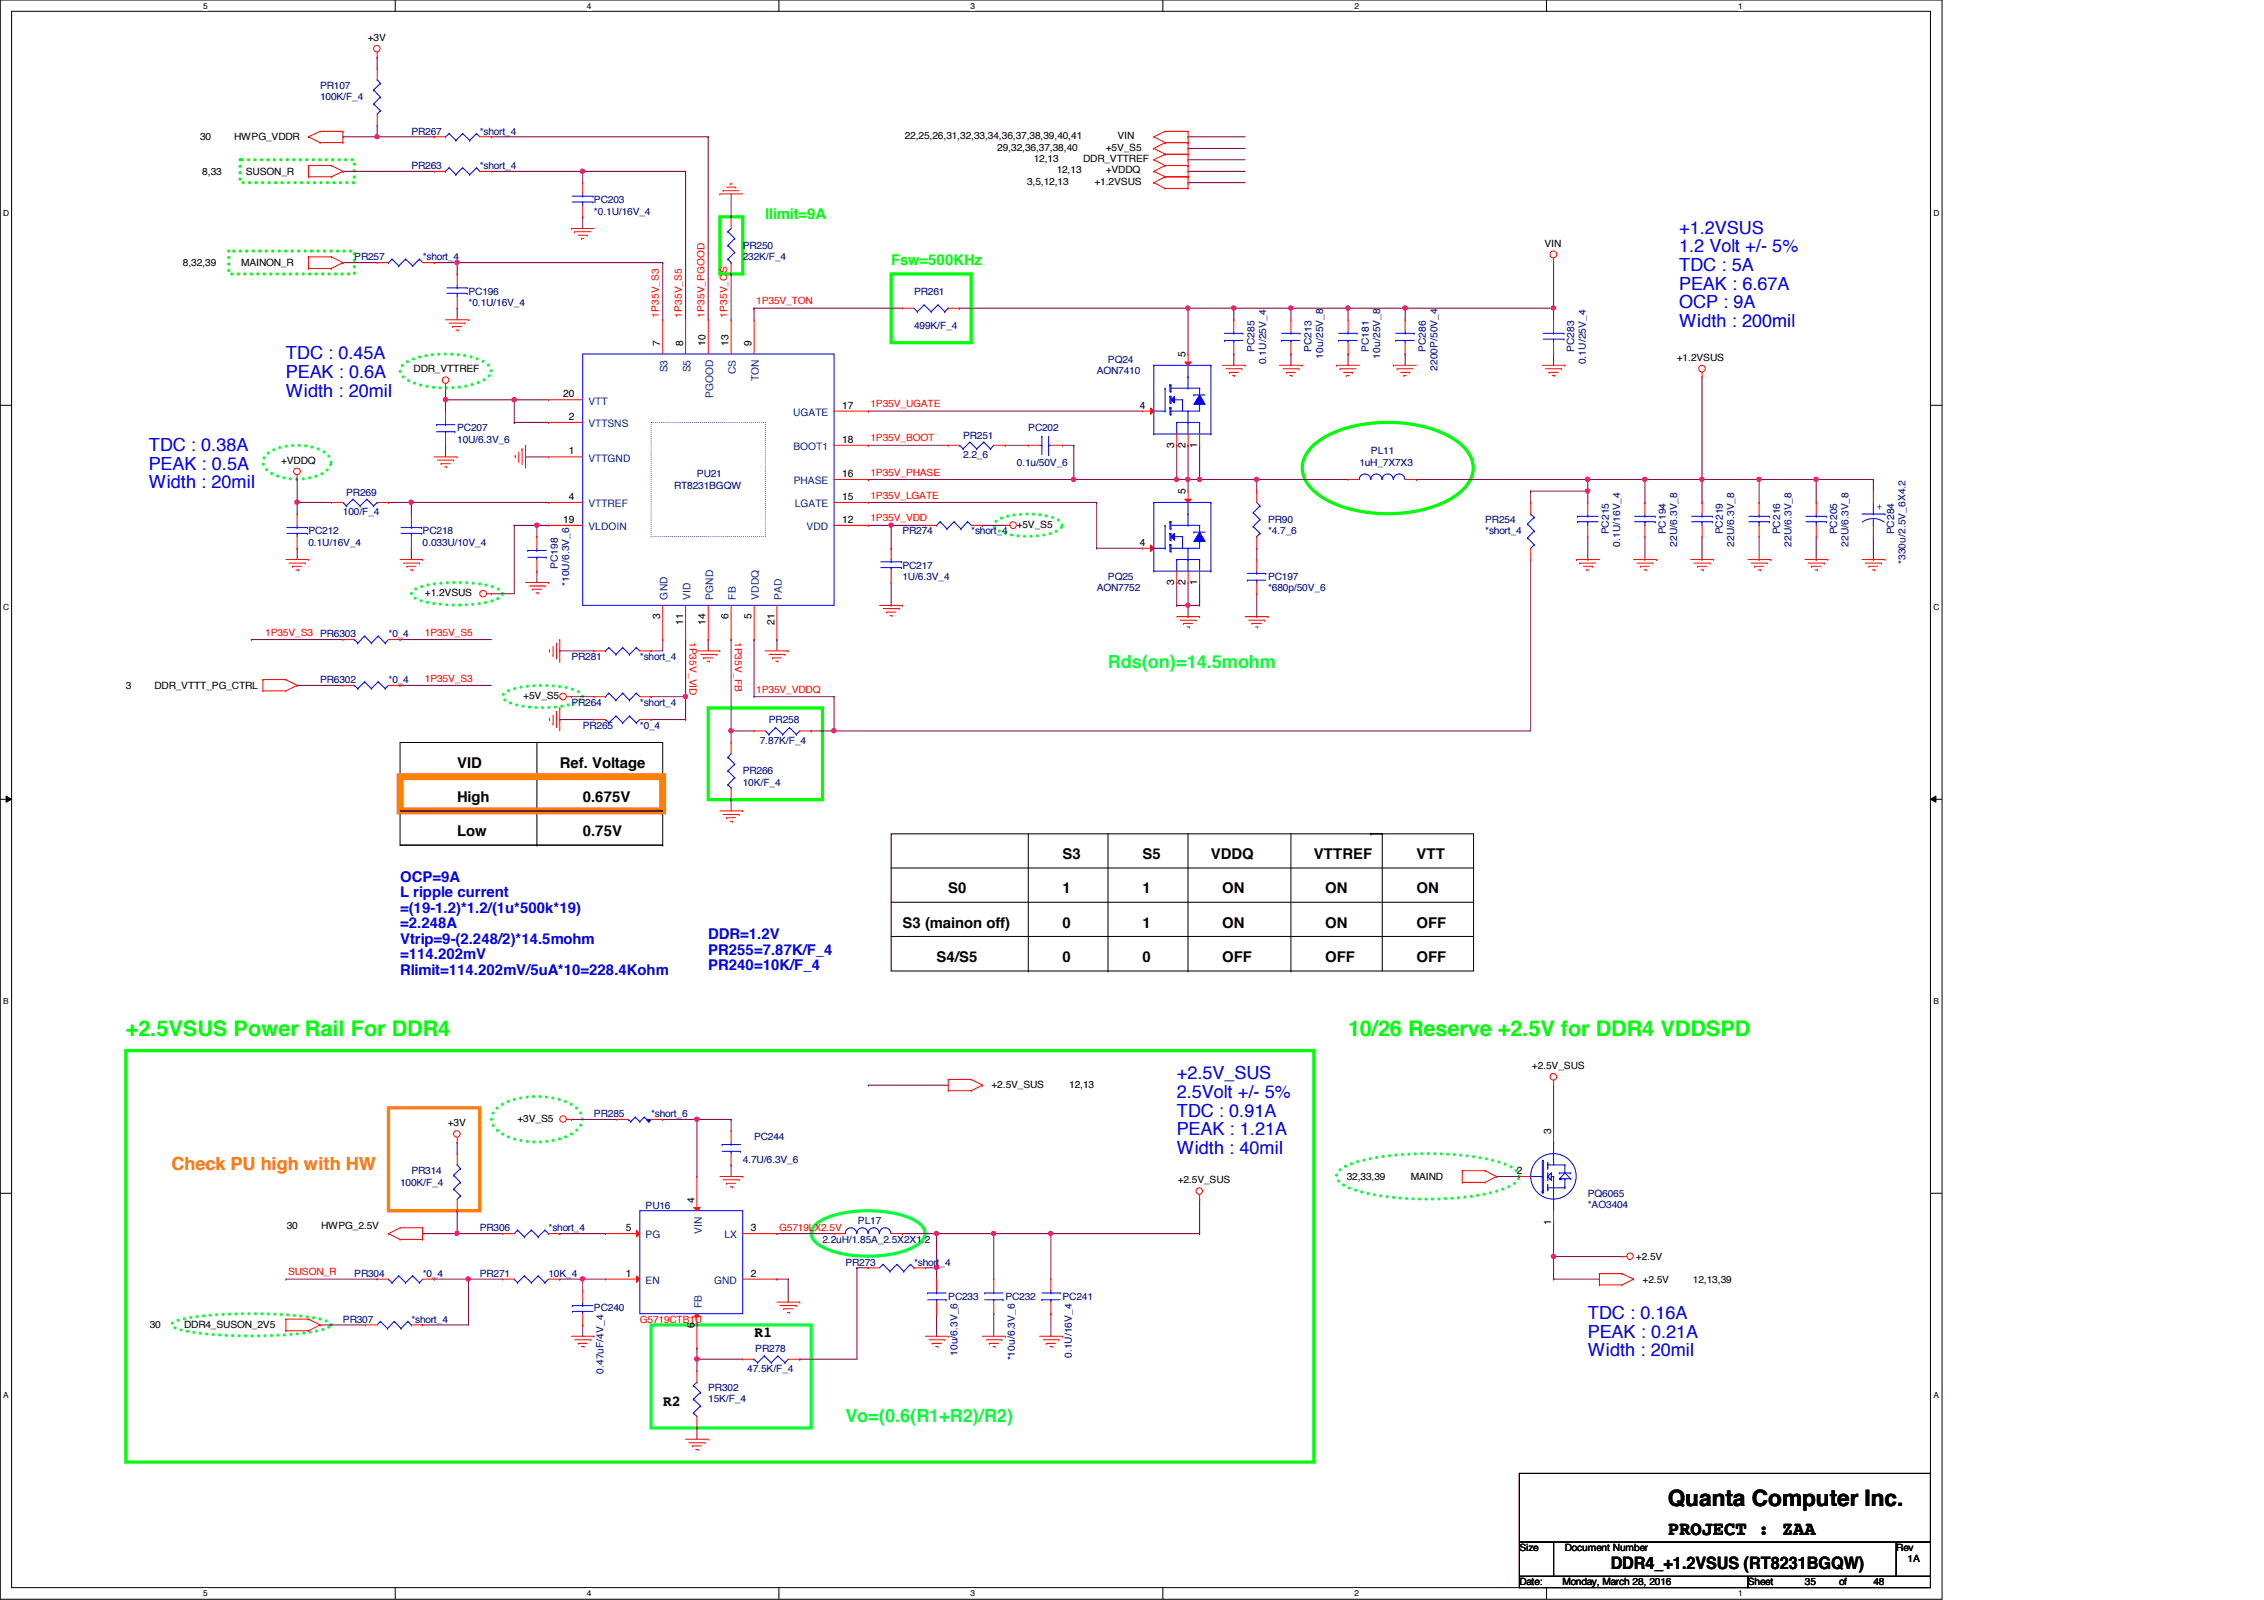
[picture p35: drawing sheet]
<svg xmlns="http://www.w3.org/2000/svg" width="297mm" height="210mm" viewBox="0 0 297 210" stroke-linecap="round" stroke-linejoin="round" font-family="sans-serif">
<defs><g id="words">
<text font-size="3" x="218.8" y="197.6">Quanta Computer Inc.</text>
<g font-size="2.8" fill="#0f0">
<text x="16.5" y="136">+2.5VSUS Power Rail For DDR4</text>
<text x="176.9" y="136">10/26 Reserve +2.5V for DDR4 VDDSPD</text>
</g>
<text font-size="2.5" x="218.8" y="201.4">PROJECT : ZAA</text>
<g font-size="2.4" fill="#00f">
<text x="220.3" y="30.6">+1.2VSUS</text>
<text x="220.3" y="33.1">1.2 Volt +/- 5%</text>
<text x="220.3" y="35.6">TDC : 5A</text>
<text x="220.3" y="38">PEAK : 6.67A</text>
<text x="220.3" y="40.5">OCP : 9A</text>
<text x="37.5" y="47.2">TDC : 0.45A</text>
<text x="220.3" y="42.9">Width : 200mil</text>
<text x="37.5" y="49.6">PEAK : 0.6A</text>
<text x="37.5" y="52.1">Width : 20mil</text>
<text x="19.5" y="59.1">TDC : 0.38A</text>
<text x="19.5" y="61.6">PEAK : 0.5A</text>
<text x="19.5" y="64.1">Width : 20mil</text>
<text x="154.4" y="141.6">+2.5V_SUS</text>
<text x="154.4" y="144">2.5Volt +/- 5%</text>
<text x="154.4" y="146.5">TDC : 0.91A</text>
<text x="154.4" y="148.9">PEAK : 1.21A</text>
<text x="154.4" y="151.4">Width : 40mil</text>
<text x="208.3" y="173">TDC : 0.16A</text>
<text x="208.3" y="175.5">PEAK : 0.21A</text>
<text x="208.3" y="177.9">Width : 20mil</text>
</g>
<g font-size="2.4" fill="#00ff40">
<text x="145.4" y="87.6">Rds(on)=14.5mohm</text>
<text x="110.9" y="186.5">Vo=(0.6(R1+R2)/R2)</text>
</g>
<text font-size="2.4" fill="#ff8000" x="22.5" y="153.5">Check PU high with HW</text>
<text font-size="2.2" x="211.3" y="205.9">DDR4_+1.2VSUS (RT8231BGQW)</text>
<g font-size="1.9" fill="#0f0">
<text x="100.4" y="28.8">Ilimit=9A</text>
<text x="116.9" y="34.8">Fsw=500KHz</text>
</g>
<g font-size="1.9">
<text x="60" y="100.7">VID</text>
<text x="73.4" y="100.7">Ref. Voltage</text>
<text x="60" y="105.2">High</text>
<text x="76.5" y="105.2">0.675V</text>
<text x="60" y="109.7">Low</text>
<text x="76.5" y="109.7">0.75V</text>
<text x="139.4" y="112.7">S3</text>
<text x="149.9" y="112.7">S5</text>
<text x="158.9" y="112.7">VDDQ</text>
<text x="172.4" y="112.7">VTTREF</text>
<text x="185.8" y="112.7">VTT</text>
<text x="124.4" y="117.2">S0</text>
<text x="139.4" y="117.2">1</text>
<text x="149.9" y="117.2">1</text>
<text x="160.4" y="117.2">ON</text>
<text x="173.9" y="117.2">ON</text>
<text x="185.8" y="117.2">ON</text>
<text x="118.4" y="121.7">S3 (mainon off)</text>
<text x="139.4" y="121.7">0</text>
<text x="149.9" y="121.7">1</text>
<text x="160.4" y="121.7">ON</text>
<text x="173.9" y="121.7">ON</text>
<text x="185.8" y="121.7">OFF</text>
<text x="122.9" y="126.2">S4/S5</text>
<text x="139.4" y="126.2">0</text>
<text x="149.9" y="126.2">0</text>
<text x="160.4" y="126.2">OFF</text>
<text x="173.9" y="126.2">OFF</text>
<text x="185.8" y="126.2">OFF</text>
<text x="98.9" y="175.4">R1</text>
<text x="86.9" y="184.4">R2</text>
</g>
<g font-size="1.9" fill="#00f">
<text x="52.5" y="115.7">OCP=9A</text>
<text x="52.5" y="117.7">L ripple current</text>
<text x="52.5" y="119.8">=(19-1.2)*1.2/(1u*500k*19)</text>
<text x="52.5" y="121.8">=2.248A</text>
<text x="52.5" y="123.8">Vtrip=9-(2.248/2)*14.5mohm</text>
<text x="52.5" y="125.9">=114.202mV</text>
<text x="92.9" y="123.2">DDR=1.2V</text>
<text x="92.9" y="125.2">PR255=7.87K/F_4</text>
<text x="52.5" y="127.9">Rlimit=114.202mV/5uA*10=228.4Kohm</text>
<text x="92.9" y="127.3">PR240=10K/F_4</text>
</g>
<g font-size="1.4">
<text x="86.6" y="45.4" transform="rotate(-90 86.6 45.4)">7</text>
<text x="89.6" y="45.4" transform="rotate(-90 89.6 45.4)">8</text>
<text x="92.6" y="45.4" transform="rotate(-90 92.6 45.4)">10</text>
<text x="95.6" y="45.4" transform="rotate(-90 95.6 45.4)">13</text>
<text x="98.6" y="45.4" transform="rotate(-90 98.6 45.4)">9</text>
<text x="155.5" y="46.9" transform="rotate(-90 155.5 46.9)">5</text>
<text x="73.9" y="52.1">20</text>
<text x="110.5" y="53.6">17</text>
<text x="149.6" y="53.6">4</text>
<text x="74.6" y="55.1">2</text>
<text x="74.6" y="59.6">1</text>
<text x="110.5" y="58.1">18</text>
<text x="154" y="58.8" transform="rotate(-90 154 58.8)">3</text>
<text x="155.5" y="58.8" transform="rotate(-90 155.5 58.8)">2</text>
<text x="157.1" y="58.8" transform="rotate(-90 157.1 58.8)">1</text>
<text x="74.6" y="65.6">4</text>
<text x="110.5" y="65.6">15</text>
<text x="110.5" y="62.6">16</text>
<text x="155.5" y="64.9" transform="rotate(-90 155.5 64.9)">5</text>
<text x="73.9" y="68.6">19</text>
<text x="110.5" y="68.6">12</text>
<text x="149.6" y="71.6">4</text>
<text x="154" y="76.8" transform="rotate(-90 154 76.8)">3</text>
<text x="155.5" y="76.8" transform="rotate(-90 155.5 76.8)">2</text>
<text x="157.1" y="76.8" transform="rotate(-90 157.1 76.8)">1</text>
<text x="86.6" y="81.2" transform="rotate(-90 86.6 81.2)">3</text>
<text x="89.6" y="82" transform="rotate(-90 89.6 82)">11</text>
<text x="92.6" y="82" transform="rotate(-90 92.6 82)">14</text>
<text x="95.6" y="81.2" transform="rotate(-90 95.6 81.2)">6</text>
<text x="98.6" y="81.2" transform="rotate(-90 98.6 81.2)">5</text>
<text x="101.6" y="82" transform="rotate(-90 101.6 82)">21</text>
<text x="203.5" y="148.8" transform="rotate(-90 203.5 148.8)">3</text>
<text x="199" y="154">2</text>
<text x="82.1" y="161.5">5</text>
<text x="91.1" y="157.8" transform="rotate(-90 91.1 157.8)">4</text>
<text x="98.5" y="161.5">3</text>
<text x="203.5" y="160.7" transform="rotate(-90 203.5 160.7)">1</text>
<text x="82.1" y="167.5">1</text>
<text x="98.5" y="167.5">2</text>
<text x="91.1" y="174.2" transform="rotate(-90 91.1 174.2)">6</text>
</g>
<g font-size="1.4" fill="#004080">
<text x="77.2" y="53.1">VTT</text>
<text x="87.6" y="48.9" transform="rotate(-90 87.6 48.9)">S3</text>
<text x="90.6" y="48.9" transform="rotate(-90 90.6 48.9)">S5</text>
<text x="93.6" y="52.2" transform="rotate(-90 93.6 52.2)">PGOOD</text>
<text x="96.6" y="49.1" transform="rotate(-90 96.6 49.1)">CS</text>
<text x="99.6" y="50" transform="rotate(-90 99.6 50)">TON</text>
<text x="77.2" y="56">VTTSNS</text>
<text x="104.1" y="54.6">UGATE</text>
<text x="104.1" y="59.1">BOOT1</text>
<text x="77.2" y="60.6">VTTGND</text>
<text x="104.1" y="63.5">PHASE</text>
<text x="77.2" y="69.6">VLDOIN</text>
<text x="77.2" y="66.5">VTTREF</text>
<text x="104.3" y="66.5">LGATE</text>
<text x="105.8" y="69.6">VDD</text>
<text x="87.6" y="78.7" transform="rotate(-90 87.6 78.7)">GND</text>
<text x="90.6" y="78.7" transform="rotate(-90 90.6 78.7)">VID</text>
<text x="93.6" y="78.7" transform="rotate(-90 93.6 78.7)">PGND</text>
<text x="96.6" y="78.7" transform="rotate(-90 96.6 78.7)">FB</text>
<text x="99.6" y="78.7" transform="rotate(-90 99.6 78.7)">VDDQ</text>
<text x="102.6" y="78.7" transform="rotate(-90 102.6 78.7)">PAD</text>
<text x="92.1" y="161.8" transform="rotate(-90 92.1 161.8)">VIN</text>
<text x="84.7" y="162.5">PG</text>
<text x="95" y="162.5">LX</text>
<text x="84.7" y="168.4">EN</text>
<text x="92.1" y="171.6" transform="rotate(-90 92.1 171.6)">FB</text>
<text x="93.7" y="168.4">GND</text>
</g>
<g font-size="1.3">
<text x="48.3" y="5.4">+3V</text>
<text x="26.2" y="18.4">30</text>
<text x="26.5" y="22.9">8,33</text>
<text x="30.7" y="18.4">HWPG_VDDR</text>
<text x="32.3" y="22.9">SUSON_R</text>
<text x="118.7" y="18.2">22,25,26,31,32,33,34,36,37,38,39,40,41</text>
<text x="130.8" y="19.8">29,32,36,37,38,40</text>
<text x="135.6" y="21.3">12,13</text>
<text x="138.6" y="22.7">12,13</text>
<text x="142.1" y="21.3">DDR_VTTREF</text>
<text x="145.1" y="22.7">+VDDQ</text>
<text x="145.1" y="19.8">+5V_S5</text>
<text x="146.6" y="18.2">VIN</text>
<text x="134.7" y="24.3">3,5,12,13</text>
<text x="143.6" y="24.3">+1.2VSUS</text>
<text x="24" y="34.9">8,32,39</text>
<text x="31.7" y="34.9">MAINON_R</text>
<text x="202.6" y="32.3">VIN</text>
<text x="220" y="47.3">+1.2VSUS</text>
<text x="54.3" y="48.8">DDR_VTTREF</text>
<text x="36.9" y="60.8">+VDDQ</text>
<text x="133.4" y="69.2">+5V_S5</text>
<text x="55.7" y="78.2">+1.2VSUS</text>
<text x="16.5" y="90.3">3</text>
<text x="20.3" y="90.3">DDR_VTTT_PG_CTRL</text>
<text x="68.7" y="91.7">+5V_S5</text>
<text x="130.1" y="142.8">+2.5V_SUS</text>
<text x="140.3" y="142.8">12,13</text>
<text x="201" y="140.3">+2.5V_SUS</text>
<text x="58.8" y="147.7">+3V</text>
<text x="67.9" y="147.2">+3V_S5</text>
<text x="154.5" y="155.2">+2.5V_SUS</text>
<text x="176.7" y="154.8">32,33,39</text>
<text x="185.1" y="154.8">MAIND</text>
<text x="37.6" y="161.2">30</text>
<text x="42.1" y="161.2">HWPG_2.5V</text>
<text x="214.6" y="165.3">+2.5V</text>
<text x="215.5" y="168.3">+2.5V</text>
<text x="222.1" y="168.3">12,13,39</text>
<text x="19.6" y="174.2">30</text>
<text x="24.2" y="174.2">DDR4_SUSON_2V5</text>
<text x="199.3" y="203.5">Size</text>
<text x="205.3" y="203.5">Document Number</text>
<text x="248.8" y="203.5">Rev</text>
<text x="199.3" y="208">Date:</text>
<text x="205" y="208">Monday, March 28, 2016</text>
<text x="229.3" y="208">Sheet</text>
<text x="236.8" y="208">35</text>
<text x="241.3" y="208">of</text>
<text x="245.8" y="208">48</text>
<text x="250.3" y="205">1A</text>
</g>
<g font-size="1.3" fill="#000080">
<text x="42" y="11.6">PR107</text>
<text x="42" y="13.2">100K/F_4</text>
<text x="54" y="17.7">PR267</text>
<text x="62.9" y="17.7">*short_4</text>
<text x="54" y="22.1">PR263</text>
<text x="62.9" y="22.1">*short_4</text>
<text x="77.9" y="26.6">PC203</text>
<text x="77.9" y="28.2">*0.1U/16V_4</text>
<text x="46.5" y="34.1">PR257</text>
<text x="55.5" y="34.1">*short_4</text>
<text x="97.4" y="32.6">PR250</text>
<text x="97.4" y="34.1">232K/F_4</text>
<text x="61.5" y="38.7">PC196</text>
<text x="61.5" y="40.1">*0.1U/16V_4</text>
<text x="119.9" y="38.7">PR261</text>
<text x="119.9" y="43.1">499K/F_4</text>
<text x="145.4" y="47.6">PQ24</text>
<text x="164.6" y="46.1" transform="rotate(-90 164.6 46.1)">PC285</text>
<text x="166.1" y="47.8" transform="rotate(-90 166.1 47.8)">0.1U/25V_4</text>
<text x="172.1" y="46.1" transform="rotate(-90 172.1 46.1)">PC213</text>
<text x="173.6" y="47" transform="rotate(-90 173.6 47)">10u/25V_8</text>
<text x="179.6" y="46.1" transform="rotate(-90 179.6 46.1)">PC181</text>
<text x="181.1" y="47" transform="rotate(-90 181.1 47)">10u/25V_8</text>
<text x="187.1" y="46.1" transform="rotate(-90 187.1 46.1)">PC286</text>
<text x="206.5" y="46.1" transform="rotate(-90 206.5 46.1)">PC283</text>
<text x="208.1" y="47.8" transform="rotate(-90 208.1 47.8)">0.1U/25V_4</text>
<text x="143.9" y="49.1">AON7410</text>
<text x="188.6" y="48.7" transform="rotate(-90 188.6 48.7)">2200P/50V_4</text>
<text x="60" y="56.6">PC207</text>
<text x="60" y="58.1">10U/6.3V_6</text>
<text x="126.4" y="57.5">PR251</text>
<text x="134.9" y="56.6">PC202</text>
<text x="179.9" y="59.6">PL11</text>
<text x="45.4" y="65">PR269</text>
<text x="88.4" y="64.1">RT8231BGQW</text>
<text x="91.4" y="62.6">PU21</text>
<text x="126.4" y="60.1">2.2_6</text>
<text x="133.4" y="61.1">0.1u/50V_6</text>
<text x="178.3" y="61.1">1uH_7X7X3</text>
<text x="40.5" y="70.1">PC212</text>
<text x="40.5" y="71.6">0.1U/16V_4</text>
<text x="45" y="67.6">100/F_4</text>
<text x="55.5" y="70.1">PC218</text>
<text x="55.5" y="71.6">0.033U/10V_4</text>
<text x="118.4" y="70.1">PR274</text>
<text x="127.4" y="70.1">*short_4</text>
<text x="166.4" y="68.6">PR90</text>
<text x="166.4" y="70.1">*4.7_6</text>
<text x="194.9" y="68.6">PR254</text>
<text x="194.9" y="70.1">*short_4</text>
<text x="211.1" y="70.1" transform="rotate(-90 211.1 70.1)">PC215</text>
<text x="212.6" y="71.8" transform="rotate(-90 212.6 71.8)">0.1U/16V_4</text>
<text x="218.6" y="70.1" transform="rotate(-90 218.6 70.1)">PC194</text>
<text x="220" y="71.8" transform="rotate(-90 220 71.8)">22U/6.3V_8</text>
<text x="226.1" y="70.1" transform="rotate(-90 226.1 70.1)">PC219</text>
<text x="227.5" y="71.8" transform="rotate(-90 227.5 71.8)">22U/6.3V_8</text>
<text x="233.5" y="70.1" transform="rotate(-90 233.5 70.1)">PC216</text>
<text x="235" y="71.8" transform="rotate(-90 235 71.8)">22U/6.3V_8</text>
<text x="241" y="70.1" transform="rotate(-90 241 70.1)">PC205</text>
<text x="242.5" y="71.8" transform="rotate(-90 242.5 71.8)">22U/6.3V_8</text>
<text x="248.5" y="70.1" transform="rotate(-90 248.5 70.1)">PC284</text>
<text x="73.2" y="74.6" transform="rotate(-90 73.2 74.6)">PC198</text>
<text x="74.7" y="76.9" transform="rotate(-90 74.7 76.9)">*10U/6.3V_6</text>
<text x="118.4" y="74.6">PC217</text>
<text x="118.4" y="76.1">1U/6.3V_4</text>
<text x="143.9" y="77.6">AON7752</text>
<text x="145.4" y="76.1">PQ25</text>
<text x="166.4" y="76.1">PC197</text>
<text x="166.4" y="77.6">*680p/50V_6</text>
<text x="250" y="74" transform="rotate(-90 250 74)">*330u/2.5V_6X4.2</text>
<text x="51" y="83.6">*0_4</text>
<text x="42" y="89.6">PR6302</text>
<text x="51" y="89.6">*0_4</text>
<text x="75" y="86.6">PR281</text>
<text x="83.9" y="86.6">*short_4</text>
<text x="75" y="92.6">PR264</text>
<text x="76.5" y="95.6">PR265</text>
<text x="83.9" y="95.6">*0_4</text>
<text x="83.9" y="92.6">*short_4</text>
<text x="100.9" y="94.8">PR258</text>
<text x="97.4" y="101.6">PR266</text>
<text x="99.7" y="97.7">7.87K/F_4</text>
<text x="97.4" y="103.1">10K/F_4</text>
<text x="77.9" y="146.5">PR285</text>
<text x="85.4" y="146.5">*short_6</text>
<text x="98.9" y="149.5">PC244</text>
<text x="52.5" y="155.5">100K/F_4</text>
<text x="54" y="154">PR314</text>
<text x="97.4" y="152.5">4.7U/6.3V_6</text>
<text x="62.9" y="161.5">PR306</text>
<text x="72" y="161.5">*short_4</text>
<text x="84.7" y="158.7">PU16</text>
<text x="112.6" y="160.6">PL17</text>
<text x="208.3" y="157">PQ6065</text>
<text x="208.3" y="158.5">*AO3404</text>
<text x="46.5" y="167.5">PR304</text>
<text x="55.5" y="167.5">*0_4</text>
<text x="62.9" y="167.5">PR271</text>
<text x="72" y="167.5">10K_4</text>
<text x="107.9" y="163">2.2uH/1.85A_2.5X2X1.2</text>
<text x="110.9" y="166">PR273</text>
<text x="119.9" y="166">*short_4</text>
<text x="45" y="173.5">PR307</text>
<text x="54" y="173.5">*short_4</text>
<text x="77.9" y="172">PC240</text>
<text x="124.4" y="170.5">PC233</text>
<text x="131.9" y="170.5">PC232</text>
<text x="139.4" y="170.5">PC241</text>
<text x="98" y="180">47.5K/F_4</text>
<text x="99.1" y="177.4">PR278</text>
<text x="125.6" y="177.9" transform="rotate(-90 125.6 177.9)">10u/6.3V_6</text>
<text x="133.1" y="178.5" transform="rotate(-90 133.1 178.5)">*10u/6.3V_6</text>
<text x="140.6" y="178.2" transform="rotate(-90 140.6 178.2)">0.1U/16V_4</text>
<text x="79.2" y="180.3" transform="rotate(-90 79.2 180.3)">0.47uF/4V_4</text>
<text x="92.9" y="182.5">PR302</text>
<text x="92.9" y="184">15K/F_4</text>
</g>
<g font-size="1.3" fill="#f00">
<text x="86.4" y="41.7" transform="rotate(-90 86.4 41.7)">1P35V_S3</text>
<text x="89.4" y="41.7" transform="rotate(-90 89.4 41.7)">1P35V_S5</text>
<text x="92.4" y="41.7" transform="rotate(-90 92.4 41.7)">1P35V_PGOOD</text>
<text x="95.4" y="41.7" transform="rotate(-90 95.4 41.7)">1P35V_CS</text>
<text x="99.2" y="39.9">1P35V_TON</text>
<text x="114.2" y="53.4">1P35V_UGATE</text>
<text x="114.2" y="57.9">1P35V_BOOT</text>
<text x="114.2" y="62.4">1P35V_PHASE</text>
<text x="114.2" y="65.4">1P35V_LGATE</text>
<text x="114.2" y="68.4">1P35V_VDD</text>
<text x="34.8" y="83.4">1P35V_S3 PR6303</text>
<text x="55.7" y="83.4">1P35V_S5</text>
<text x="55.7" y="89.4">1P35V_S3</text>
<text x="90.5" y="84.2" transform="rotate(90 90.5 84.2)">1P35V_VID</text>
<text x="96.4" y="84.2" transform="rotate(90 96.4 84.2)">1P35V_FB</text>
<text x="99.2" y="90.9">1P35V_VDDQ</text>
<text x="102.2" y="161.5">G5719LX2.5V</text>
<text x="37.8" y="167.3">SUSON_R</text>
<text x="83.9" y="173.5">G5719CTB1U</text>
</g>
<text font-size="1.3" fill="#00f" x="246.2" y="67">+</text>
<g font-size="1.1">
<text x="26.7" y="1.1">5</text>
<text x="77" y="1.1">4</text>
<text x="127.3" y="1.1">3</text>
<text x="177.7" y="1.1">2</text>
<text x="228" y="1.1">1</text>
<text x=".4" y="28.3">D</text>
<text x="253.7" y="28.3">D</text>
<text x=".4" y="80">C</text>
<text x="253.7" y="80">C</text>
<text x=".4" y="131.7">B</text>
<text x="253.7" y="131.7">B</text>
<text x=".4" y="183.3">A</text>
<text x="253.7" y="183.3">A</text>
<text x="26.7" y="209.4">5</text>
<text x="77" y="209.4">4</text>
<text x="127.3" y="209.4">3</text>
<text x="177.7" y="209.4">2</text>
<text x="228" y="209.4">1</text>
</g>
</g></defs>
<path d="M0 0h254.8v209.8h-254.8zM1.5 1.5h251.8v206.8h-251.8z" fill="none" stroke="#000" stroke-width=".13"/>
<g fill="#fff">
<path d="M26.7 .2h.6v1.2h-.6z"/>
<path d="M26.7 208.4h.6v1.2h-.6z"/>
</g>
<path d="M51.9 0v1.5M51.9 208.3v1.5" fill="none" stroke="#000" stroke-width=".13"/>
<g fill="#fff">
<path d="M77 .2h.6v1.2h-.6z"/>
<path d="M77 208.4h.6v1.2h-.6z"/>
</g>
<path d="M102.2 0v1.5M102.2 208.3v1.5" fill="none" stroke="#000" stroke-width=".13"/>
<g fill="#fff">
<path d="M127.3 .2h.6v1.2h-.6z"/>
<path d="M127.3 208.4h.6v1.2h-.6z"/>
</g>
<path d="M152.6 0v1.5M152.6 208.3v1.5" fill="none" stroke="#000" stroke-width=".13"/>
<g fill="#fff">
<path d="M177.7 .2h.6v1.2h-.6z"/>
<path d="M177.7 208.4h.6v1.2h-.6z"/>
</g>
<path d="M202.9 0v1.5M202.9 208.3v1.5" fill="none" stroke="#000" stroke-width=".13"/>
<g fill="#fff">
<path d="M228 .2h.6v1.2h-.6z"/>
<path d="M228 208.4h.6v1.2h-.6z"/>
<path d="M.4 27.3h.8v1.2h-.8z"/>
<path d="M253.7 27.3h.7v1.2h-.7z"/>
<path d="M.4 79h.8v1.2h-.8z"/>
<path d="M253.7 79h.7v1.2h-.7z"/>
</g>
<path d="M0 53.2h1.5M253.3 53.2h1.5" fill="none" stroke="#000" stroke-width=".13"/>
<g fill="#fff">
<path d="M.4 130.7h.7v1.2h-.7z"/>
<path d="M253.7 130.7h.7v1.2h-.7z"/>
</g>
<path d="M0 104.9h1.5M.8 104.4l.7 .5-.7 .3zM253.3 104.9l.7-.5v.8zM253.3 104.9h1.5" fill="none" stroke="#000" stroke-width=".13"/>
<path d="M.8 104.4l.7 .5-.7 .3zM253.3 104.9l.7-.5v.8z" fill="#000"/>
<g fill="#fff">
<path d="M.4 182.4h.7v1.2h-.7z"/>
<path d="M253.7 182.4h.7v1.2h-.7z"/>
</g>
<g fill="none" stroke="#000" stroke-width=".13">
<path d="M52.5 97.4h34.4v13.5h-34.4zM70.4 97.4v13.5M52.5 110.9h34.4M52.5 101.9h34.4M52.5 106.4h34.4M70.4 110.9h.1M86.9 110.9h.1M86.9 101.9h.1M86.9 106.4h.1M116.9 109.4h76.4v18h-76.4zM116.9 118.4h76.4M116.9 113.9h76.4"/>
<path d="M134.9 109.4v18M145.4 109.4v18M155.9 109.4v18M169.4 109.4v18M179.9 109.4h.1M179.9 109.4h1.5M181.4 109.4h.1M181.4 109.4v18M193.3 118.4h.1M193.3 113.9h.1M116.9 122.9h76.4M134.9 127.4h.1"/>
<path d="M145.4 127.4h.1M155.9 127.4h.1M169.4 127.4h.1M193.3 122.9h.1M0 156.5h1.5M253.3 156.5h1.5"/>
</g>
<path d="M51 145.3h11.9v13.5h-11.9z" fill="none" stroke="#ff8000" stroke-width=".42"/>
<path d="M34.8 59.8a5.6 5.6 0 0 1 4.1-1.4 5.8 5.8 0 0 1 4.2 1.4 1.33 1.33 0 0 1-.4 2.1 7.4 7.4 0 0 1-7.4 0 1.38 1.38 0 0 1-.5-2.1zM52.9 47.9a7.7 7.7 0 0 1 4.5-1.4 12 12 0 0 1 6.2 1 1.18 1.18 0 0 1 .8 1.1 1.18 1.18 0 0 1-.8 1.2 12.3 12.3 0 0 1-8.2 .8 4.5 4.5 0 0 1-2.8-1.6l-.1-.4 .1-.4zM54.1 77.6a4.6 4.6 0 0 1 2.5-.9 19.9 19.9 0 0 1 8.3 .4l.9 .5 .1 .3-.1 .3a4.8 4.8 0 0 1-2.5 .9 19.3 19.3 0 0 1-8.3-.4l-.9-.5-.1-.3zM130.5 68.5a3.9 3.9 0 0 1 2.4-.9 10.8 10.8 0 0 1 6 .6l.3 .3 .2 .4-.2 .3a4 4 0 0 1-2.4 1 10.3 10.3 0 0 1-6-.7l-.3-.3-.1-.3zM66.1 91.1a3.8 3.8 0 0 1 2.1-.9 15.6 15.6 0 0 1 7.3 .3l.8 .6 .1 .3a1.79 1.79 0 0 1-1.5 1 15.1 15.1 0 0 1-8.1-.2l-.7-.6-.1-.2zM65.3 145.3a9.5 9.5 0 0 1 7.2-1.3 6.1 6.1 0 0 1 3.5 1.8 1.73 1.73 0 0 1-.4 2.5 9.6 9.6 0 0 1-8.2 1.1 4.4 4.4 0 0 1-2.8-2.1 1.81 1.81 0 0 1 .7-2zM175.8 153.5a11.8 11.8 0 0 1 5.5-1.8 42.9 42.9 0 0 1 14.5 .5 7.6 7.6 0 0 1 3.1 1.3 .95 .95 0 0 1 0 1.6 11.9 11.9 0 0 1-5.5 1.8 41.9 41.9 0 0 1-14.6-.5 7.6 7.6 0 0 1-3-1.3 .95 .95 0 0 1 0-1.6zM22.6 173.6a11.1 11.1 0 0 1 4.7-1 61.8 61.8 0 0 1 14.4 .4l1.3 .4 .3 .2 .1 .2-.1 .2a11.2 11.2 0 0 1-4.6 1 59 59 0 0 1-14.5-.4l-1.2-.4-.4-.2-.1-.2z" fill="none" stroke="#00ff40" stroke-width=".42" stroke-dasharray="0 .8"/>
<path d="M85.4 173.8h21v13.5h-21zM106.8 160.9a7.8 7.8 0 0 1 4.7-1.9 15.3 15.3 0 0 1 8.4 1 2.24 2.24 0 0 1 1.5 1.8 2.27 2.27 0 0 1-1.5 1.8 15.3 15.3 0 0 1-12 0 2.27 2.27 0 0 1-1.5-1.8l.1-.5z" fill="none" stroke="#00ff40" stroke-width=".42"/>
<path d="M94.4 28.4h3v7.5h-3zM116.9 35.9h10.5v9.1h-10.5zM172.4 58.4a13.5 13.5 0 0 1 8.1-2.9 17 17 0 0 1 10.4 2.2 4.8 4.8 0 0 1 2.4 3.7 4.5 4.5 0 0 1-2.4 3.6 17.2 17.2 0 0 1-11.8 2.2 12.9 12.9 0 0 1-6.7-2.8 3.8 3.8 0 0 1 0-6zM92.9 92.9h15v12h-15zM16.5 137.8h155.9v54h-155.9z" fill="none" stroke="#0f0" stroke-width=".42"/>
<path d="M52.5 101.9h34.4v4.5h-34.4z" fill="none" stroke="#ff8000" stroke-width=".89"/>
<path d="M30 32.9h16.5v3h-16.5zM31.5 21h15v3h-15z" fill="none" stroke="#0f0" stroke-width=".42" stroke-dasharray="0 .8"/>
<g fill="none" stroke="#800040" stroke-width=".13">
<path d="M60 149.9h.1M60 158.8h.1M60 149.9v1.4M60 158.8v3h-4.5M196.3 154.3h.1M196.3 154.3h3M203.8 142.4h.1M203.8 142.4v5.9M55.5 161.8h.1M203.8 160.3h.1M203.8 164.8h.1M203.8 160.3v4.5"/>
<path d="M203.8 164.8h9"/>
</g>
<circle cx="203.8" cy="164.8" r=".29" fill="#f0f"/>
<circle cx="203.8" cy="164.8" r=".29" fill="none" stroke="#f0f" stroke-width=".13"/>
<g fill="none" stroke="#800040" stroke-width=".13">
<path d="M91.4 146.9h.1M91.4 146.9h4.5M95.9 152.8h.1M95.9 152.8v1.5M61.5 167.8h.1M61.5 167.8h4.5M76.5 167.8h.1M76.5 167.8v1.5M104.9 178.3h.1M112.4 166.3h.1M112.4 166.3v12h-7.5M118.4 161.8h.1"/>
<path d="M118.4 161.8h4.5M122.9 172.3h.1M122.9 161.8h.1M122.9 161.8v4.5M122.9 172.3v3M130.4 161.8h.1M130.4 161.8h7.5M203.8 167.8h.1M203.8 164.8h.1M203.8 167.8h6M203.8 164.8v3M91.4 187.3h.1"/>
<path d="M91.4 187.3v1.5"/>
</g>
<circle cx="61.4" cy="167.8" r=".29" fill="#f0f"/>
<circle cx="61.4" cy="167.8" r=".29" fill="none" stroke="#f0f" stroke-width=".13"/>
<path d="M130.4 161.8h.1M130.4 161.8v6M137.9 161.8h19.5M157.4 161.8h.1" fill="none" stroke="#800040" stroke-width=".13"/>
<circle cx="137.8" cy="161.8" r=".29" fill="#f0f"/>
<circle cx="137.8" cy="161.8" r=".29" fill="none" stroke="#f0f" stroke-width=".13"/>
<path d="M157.4 157.4h.1M157.4 157.4v4.4M91.4 178.3h.1M91.4 178.3h6" fill="none" stroke="#800040" stroke-width=".13"/>
<circle cx="91.4" cy="178.3" r=".29" fill="#f0f"/>
<circle cx="91.4" cy="178.3" r=".29" fill="none" stroke="#f0f" stroke-width=".13"/>
<g fill="none" stroke="#800040" stroke-width=".13">
<path d="M75 146.9h.1M75 146.9h5.9M91.4 146.9h.1M91.4 146.9v7.4M76.5 167.8h.1M76.5 167.8h3M91.4 178.3h.1M91.4 178.3v1.5M101.9 167.8h.1M101.9 167.8h1.5M103.4 167.8h.1M103.4 167.8v3"/>
<path d="M112.4 166.3h.1M112.4 166.3h1.5M122.9 166.3h.1M122.9 166.3v1.5"/>
</g>
<circle cx="76.4" cy="167.8" r=".29" fill="#f0f"/>
<circle cx="76.4" cy="167.8" r=".29" fill="none" stroke="#f0f" stroke-width=".13"/>
<path d="M95.9 146.9h.1M95.9 146.9v1.4M101.9 161.8h.1M101.9 161.8h7.5M121.4 166.3h.1M121.4 166.3h1.5" fill="none" stroke="#800040" stroke-width=".13"/>
<circle cx="122.9" cy="166.3" r=".29" fill="#f0f"/>
<circle cx="122.9" cy="166.3" r=".29" fill="none" stroke="#f0f" stroke-width=".13"/>
<g fill="none" stroke="#800040" stroke-width=".13">
<path d="M60 161.8h.1M60 161.8h6M73.4 161.8h.1M73.4 167.8h.1M73.4 161.8h6.1M73.4 167.8h3.1M76.5 173.8h.1M76.5 173.8v1.5M130.4 172.3h.1M130.4 172.3v3M137.9 161.8h.1M137.9 172.3h.1"/>
<path d="M137.9 161.8v6M137.9 172.3v3"/>
</g>
<circle cx="60" cy="161.8" r=".29" fill="#f0f"/>
<circle cx="60" cy="161.8" r=".29" fill="none" stroke="#f0f" stroke-width=".13"/>
<g fill="none" stroke="#800040" stroke-width=".13">
<path d="M113.9 142.4h.1M113.9 142.4h10.5M37.5 167.8h.1M37.5 167.8h12M42 173.8h.1M42 173.8h6M55.5 173.8h.1M57 167.8h.1M57 167.8h4.5M61.5 167.8h.1M61.5 167.8v6h-6M91.4 176.8h.1"/>
<path d="M91.4 176.8v1.5M122.9 161.8h.1M122.9 161.8h7.5"/>
</g>
<circle cx="130.4" cy="161.8" r=".29" fill="#f0f"/>
<circle cx="130.4" cy="161.8" r=".29" fill="none" stroke="#f0f" stroke-width=".13"/>
<circle cx="122.9" cy="161.8" r=".29" fill="#f0f"/>
<circle cx="122.9" cy="161.8" r=".29" fill="none" stroke="#f0f" stroke-width=".13"/>
<path d="M86.9 146.9h.1M86.9 146.9h4.5" fill="none" stroke="#800040" stroke-width=".13"/>
<circle cx="91.4" cy="146.8" r=".29" fill="#f0f"/>
<circle cx="91.4" cy="146.8" r=".29" fill="none" stroke="#f0f" stroke-width=".13"/>
<path d="M155.9 79.4v1.5M155.9 80.9h.1" fill="none" stroke="#800040" stroke-width=".13"/>
<circle cx="155.8" cy="79.4" r=".29" fill="#f0f"/>
<circle cx="155.8" cy="79.4" r=".29" fill="none" stroke="#f0f" stroke-width=".13"/>
<path d="M64.5 22.5h12M76.5 22.5h.1M154.4 79.4h.1M154.4 79.4h1.5M39 89.9h.1M39 89.9h6M52.5 89.9h.1M52.5 89.9h12" fill="none" stroke="#800040" stroke-width=".13"/>
<circle cx="76.4" cy="22.5" r=".29" fill="#f0f"/>
<circle cx="76.4" cy="22.5" r=".29" fill="none" stroke="#f0f" stroke-width=".13"/>
<path d="M60 34.5h26.9M86.9 34.5h.1M33 83.9h.1M33 83.9h12M52.5 83.9h.1M52.5 83.9h12" fill="none" stroke="#800040" stroke-width=".13"/>
<circle cx="60" cy="34.4" r=".29" fill="#f0f"/>
<circle cx="60" cy="34.4" r=".29" fill="none" stroke="#f0f" stroke-width=".13"/>
<path d="M54 65.9h.1M54 65.9h18M90 83.9h.1M90 83.9v7.5" fill="none" stroke="#800040" stroke-width=".13"/>
<circle cx="53.9" cy="65.9" r=".29" fill="#f0f"/>
<circle cx="53.9" cy="65.9" r=".29" fill="none" stroke="#f0f" stroke-width=".13"/>
<g fill="none" stroke="#800040" stroke-width=".13">
<path d="M131.9 58.4h.1M131.9 58.4h3M140.9 58.4h.1M140.9 58.4v4.5M154.4 58.4h.1M154.4 58.4v4.5M161.9 46.4h.1M161.9 46.4v1.5M169.4 40.4h.1M169.4 40.4h7.5M70.4 68.9h.1M70.4 68.9v1.5"/>
<path d="M128.9 68.9h.1M128.9 68.9h3M154.4 62.9h.1M154.4 79.4h.1M154.4 62.9h1.5M154.4 76.4v3M155.9 79.4h.1M155.9 79.4h1.5M75 91.4h.1M75 91.4h2.9"/>
</g>
<circle cx="176.8" cy="40.4" r=".29" fill="#f0f"/>
<circle cx="176.8" cy="40.4" r=".29" fill="none" stroke="#f0f" stroke-width=".13"/>
<path d="M161.9 40.4h.1M161.9 40.4v1.6M169.4 40.4h.1M169.4 40.4v1.6" fill="none" stroke="#800040" stroke-width=".13"/>
<circle cx="169.3" cy="40.4" r=".29" fill="#f0f"/>
<circle cx="169.3" cy="40.4" r=".29" fill="none" stroke="#f0f" stroke-width=".13"/>
<path d="M92.9 17.9h.1M92.9 17.9v24.1M155.9 40.4h.1M155.9 40.4v6M176.9 40.4h.1M176.9 40.4h7.5M208.3 64.4h.1M208.3 64.4v1.5M245.8 73.4h.1M245.8 62.9h.1M245.8 62.9v1.5M245.8 70.4v3" fill="none" stroke="#800040" stroke-width=".13"/>
<circle cx="208.3" cy="64.4" r=".29" fill="#f0f"/>
<circle cx="208.3" cy="64.4" r=".29" fill="none" stroke="#f0f" stroke-width=".13"/>
<g fill="none" stroke="#800040" stroke-width=".13">
<path d="M64.5 17.9h.1M64.5 17.9h28.4M185.8 62.9h.1M185.8 62.9h22.5M200.8 64.4h.1M200.8 64.4h7.5M200.8 64.4v1.5M238.3 73.4h.1M238.3 70.4v3M73.4 85.4h.1M73.4 85.4h4.5M109.4 91.4h.1"/>
<path d="M109.4 91.4v4.5"/>
</g>
<circle cx="208.3" cy="62.9" r=".29" fill="#f0f"/>
<circle cx="208.3" cy="62.9" r=".29" fill="none" stroke="#f0f" stroke-width=".13"/>
<path d="M67.5 52.5h.1M67.5 55.4h.1M67.5 52.5h4.5M67.5 55.4h4.5M39 65.9h.1M39 65.9v1.5M54 65.9h.1M54 65.9v1.5" fill="none" stroke="#800040" stroke-width=".13"/>
<circle cx="39" cy="65.9" r=".29" fill="#f0f"/>
<circle cx="39" cy="65.9" r=".29" fill="none" stroke="#f0f" stroke-width=".13"/>
<path d="M45 22.5h.1M45 22.5h12M76.5 28.4h.1M76.5 28.4v1.6M39 71.9h.1M39 71.9v1.5M215.8 62.9h.1M215.8 62.9h15v3M223.3 62.9h.1M230.8 73.4h.1M230.8 65.9h.1M230.8 70.4v3" fill="none" stroke="#800040" stroke-width=".13"/>
<circle cx="230.8" cy="62.9" r=".29" fill="#f0f"/>
<circle cx="230.8" cy="62.9" r=".29" fill="none" stroke="#f0f" stroke-width=".13"/>
<g fill="none" stroke="#800040" stroke-width=".13">
<path d="M95.9 35.9h.1M95.9 35.9v6.1M208.3 62.9h.1M208.3 73.4h.1M208.3 62.9h7.5v3M208.3 62.9v1.5M208.3 70.4v3M215.8 73.4h.1M215.8 65.9h.1M215.8 70.4v3M223.3 73.4h.1M223.3 65.9h.1"/>
<path d="M223.3 62.9v3M223.3 70.4v3M95.9 95.9h.1M95.9 95.9v1.5M106.4 95.9h.1M106.4 95.9h3"/>
</g>
<circle cx="215.8" cy="62.9" r=".29" fill="#f0f"/>
<circle cx="215.8" cy="62.9" r=".29" fill="none" stroke="#f0f" stroke-width=".13"/>
<g fill="none" stroke="#800040" stroke-width=".13">
<path d="M76.5 22.5h.1M76.5 22.5h13.5M90 22.5h.1M90 22.5v19.5M98.9 40.4h.1M98.9 40.4v1.6M113.9 68.9h.1M113.9 68.9h3v3M116.9 79.4h.1M116.9 71.9h.1M116.9 76.4v3M92.9 83.9h.1"/>
<path d="M92.9 83.9v1.5M95.9 83.9h.1M95.9 83.9v12M98.9 91.4h.1M98.9 91.4h10.5"/>
</g>
<circle cx="116.9" cy="68.9" r=".29" fill="#f0f"/>
<circle cx="116.9" cy="68.9" r=".29" fill="none" stroke="#f0f" stroke-width=".13"/>
<path d="M113.9 62.9h.1M113.9 62.9h27M143.9 65.9h.1M143.9 65.9v6" fill="none" stroke="#800040" stroke-width=".13"/>
<circle cx="140.9" cy="62.9" r=".29" fill="#f0f"/>
<circle cx="140.9" cy="62.9" r=".29" fill="none" stroke="#f0f" stroke-width=".13"/>
<path d="M58.5 58.4h.1M58.5 52.5h.1M58.5 58.4v1.5M58.5 52.5h9M155.9 62.9h.1M155.9 62.9h1.5M164.9 62.9h.1M164.9 62.9h12" fill="none" stroke="#800040" stroke-width=".13"/>
<circle cx="67.4" cy="52.4" r=".29" fill="#f0f"/>
<circle cx="67.4" cy="52.4" r=".29" fill="none" stroke="#f0f" stroke-width=".13"/>
<circle cx="58.4" cy="52.4" r=".29" fill="#f0f"/>
<circle cx="58.4" cy="52.4" r=".29" fill="none" stroke="#f0f" stroke-width=".13"/>
<g fill="none" stroke="#800040" stroke-width=".13">
<path d="M86.9 34.5h.1M86.9 34.5v7.5M223.3 49.4v13.5M54 71.9h.1M54 71.9v1.5M67.5 68.9h.1M67.5 68.9h2.9M70.4 74.9h.1M70.4 74.9v1.5M143.9 71.9h.1M143.9 71.9h6M155.9 62.9h.1"/>
<path d="M155.9 79.4h.1M155.9 62.9v1.5M155.9 76.4v3M200.8 73.4h.1M200.8 73.4v22.5M223.3 62.9h.1M85.4 91.4h.1M85.4 91.4h4.6"/>
</g>
<circle cx="223.3" cy="62.9" r=".29" fill="#f0f"/>
<circle cx="223.3" cy="62.9" r=".29" fill="none" stroke="#f0f" stroke-width=".13"/>
<path d="M70.4 68.9h.1M70.4 68.9h1.6" fill="none" stroke="#800040" stroke-width=".13"/>
<circle cx="70.4" cy="68.9" r=".29" fill="#f0f"/>
<circle cx="70.4" cy="68.9" r=".29" fill="none" stroke="#f0f" stroke-width=".13"/>
<path d="M139.4 58.4h.1M139.4 58.4h1.5M155.9 40.4h.1M155.9 40.4h6M203.8 40.4h.1M203.8 40.4v1.6" fill="none" stroke="#800040" stroke-width=".13"/>
<circle cx="161.8" cy="40.4" r=".29" fill="#f0f"/>
<circle cx="161.8" cy="40.4" r=".29" fill="none" stroke="#f0f" stroke-width=".13"/>
<path d="M125.9 40.4h.1M125.9 40.4h30" fill="none" stroke="#800040" stroke-width=".13"/>
<circle cx="155.8" cy="40.4" r=".29" fill="#f0f"/>
<circle cx="155.8" cy="40.4" r=".29" fill="none" stroke="#f0f" stroke-width=".13"/>
<path d="M155.9 58.4h.1M155.9 58.4v4.5" fill="none" stroke="#800040" stroke-width=".13"/>
<circle cx="155.8" cy="62.9" r=".29" fill="#f0f"/>
<circle cx="155.8" cy="62.9" r=".29" fill="none" stroke="#f0f" stroke-width=".13"/>
<path d="M157.4 58.4h.1M157.4 58.4v4.5M157.4 79.4h.1M157.4 76.4v3M95.9 95.9h.1M95.9 95.9h3" fill="none" stroke="#800040" stroke-width=".13"/>
<circle cx="95.9" cy="95.9" r=".29" fill="#f0f"/>
<circle cx="95.9" cy="95.9" r=".29" fill="none" stroke="#f0f" stroke-width=".13"/>
<g fill="none" stroke="#800040" stroke-width=".13">
<path d="M161.9 40.4h.1M161.9 40.4h7.5M169.4 46.4h.1M169.4 46.4v1.5M176.9 46.4h.1M176.9 40.4h.1M176.9 40.4v1.6M176.9 46.4v1.5M184.4 46.4h.1M184.4 40.4h.1M184.4 40.4h19.4M184.4 40.4v1.6"/>
<path d="M184.4 46.4v1.5M203.8 40.4h.1"/>
</g>
<circle cx="184.3" cy="40.4" r=".29" fill="#f0f"/>
<circle cx="184.3" cy="40.4" r=".29" fill="none" stroke="#f0f" stroke-width=".13"/>
<circle cx="203.8" cy="40.4" r=".29" fill="#f0f"/>
<circle cx="203.8" cy="40.4" r=".29" fill="none" stroke="#f0f" stroke-width=".13"/>
<path d="M203.8 34.5h.1M203.8 34.5v5.9M85.4 85.4h.1M86.9 83.9h.1M86.9 83.9v1.5h-1.5M109.4 95.9h.1M109.4 95.9h91.4" fill="none" stroke="#800040" stroke-width=".13"/>
<circle cx="109.4" cy="95.9" r=".29" fill="#f0f"/>
<circle cx="109.4" cy="95.9" r=".29" fill="none" stroke="#f0f" stroke-width=".13"/>
<g fill="none" stroke="#800040" stroke-width=".13">
<path d="M45 17.9h.1M45 17.9h12M49.5 17.9h.1M49.5 16.5h.1M49.5 7.5h.1M49.5 7.5v1.5M49.5 16.5v1.4M45 34.5h.1M45 34.5h4.5M57 34.5h.1M57 34.5h3M60 34.5h.1"/>
<path d="M60 34.5v1.4M60 40.4h.1M60 40.4v1.6M203.8 46.4h.1M203.8 46.4v1.5M39 65.9h.1M39 62.9v3M64.5 77.9h.1M67.5 68.9h.1M67.5 68.9v9h-3"/>
</g>
<circle cx="49.5" cy="17.9" r=".29" fill="#f0f"/>
<circle cx="49.5" cy="17.9" r=".29" fill="none" stroke="#f0f" stroke-width=".13"/>
<g fill="none" stroke="#800040" stroke-width=".13">
<path d="M155.9 17.9h.1M155.9 19.5h.1M155.9 17.9h7.5M155.9 19.5h7.5M155.9 22.5h.1M155.9 24h.1M155.9 21h.1M155.9 22.5h7.5M155.9 24h7.5M155.9 21h7.5M116.9 68.9h.1M116.9 68.9h4.5"/>
<path d="M157.4 62.9h.1M157.4 62.9h7.5M164.9 62.9h.1M164.9 62.9v1.5M164.9 77.9v3M164.9 80.9h.1"/>
</g>
<circle cx="164.9" cy="62.9" r=".29" fill="#f0f"/>
<circle cx="164.9" cy="62.9" r=".29" fill="none" stroke="#f0f" stroke-width=".13"/>
<circle cx="157.4" cy="62.9" r=".29" fill="#f0f"/>
<circle cx="157.4" cy="62.9" r=".29" fill="none" stroke="#f0f" stroke-width=".13"/>
<path d="M164.9 71.9h.1M164.9 71.9v1.5M73.4 94.4h.1M73.4 94.4h4.5M85.4 94.4h.1M85.4 94.4h4.6M90 94.4h.1M90 91.4v3" fill="none" stroke="#800040" stroke-width=".13"/>
<circle cx="89.9" cy="91.4" r=".29" fill="#f0f"/>
<circle cx="89.9" cy="91.4" r=".29" fill="none" stroke="#f0f" stroke-width=".13"/>
<g fill="none" stroke="#800040" stroke-width=".13">
<path d="M76.5 22.5h.1M76.5 22.5v1.5M58.5 52.5h.1M58.5 52.5v1.4M67.5 55.4h.1M67.5 52.5v2.9M113.9 58.4h.1M113.9 58.4h10.5M39 65.9h.1M39 65.9h4.5M51 65.9h.1M51 65.9h3"/>
<path d="M230.8 62.9h.1M230.8 62.9h15M238.3 65.9h.1M238.3 62.9h.1M238.3 62.9v3"/>
</g>
<circle cx="238.3" cy="62.9" r=".29" fill="#f0f"/>
<circle cx="238.3" cy="62.9" r=".29" fill="none" stroke="#f0f" stroke-width=".13"/>
<path d="M69 59.9h.1M69 59.9h3M140.9 62.9h.1M140.9 62.9h13.5M98.9 83.9h.1M98.9 83.9v7.5" fill="none" stroke="#800040" stroke-width=".13"/>
<circle cx="154.4" cy="62.9" r=".29" fill="#f0f"/>
<circle cx="154.4" cy="62.9" r=".29" fill="none" stroke="#f0f" stroke-width=".13"/>
<g fill="none" stroke="#800040" stroke-width=".13">
<path d="M95.9 28.4h.1M95.9 25.4v3M58.5 50.9h.1M58.5 50.9v1.6M98.9 40.4h.1M98.9 40.4h19.5M113.9 53.9h.1M113.9 53.9h36M113.9 65.9h.1M113.9 65.9h30M101.9 83.9h.1M101.9 83.9v1.5"/>
<path d="M95.9 104.9h.1M95.9 104.9v1.5"/>
</g>
<g fill="none" stroke="#f00" stroke-width=".13">
<path d="M40.5 17.9h.1M40.5 17.9l1.5 .8M42 18.7h.1M42 17.2h.1M42 18.7h3M42 17.2h3M42 17.2l-1.5 .7M45 17.2h.1M45 18.7h.1M45 17.2v1.5M49.5 7.5h.1M49.5 6.9v.6"/>
<path d="M151.4 17.9h.1M151.4 19.5h.1M151.4 17.9l1.5 .8M151.4 19.5l1.5 .7M152.9 18.7h.1M152.9 17.2h.1M152.9 18.7h3M152.9 17.2l-1.5 .7M152.9 17.2h3M152.9 18.7l-1.5 .8M155.9 17.2h.1M155.9 18.7h.1"/>
<path d="M155.9 17.2v7.5M40.5 21.7h.1M40.5 23.2h.1M40.5 33.7h.1M40.5 35.2h.1M40.5 23.2h3M40.5 21.7h3M40.5 21.7v1.5M40.5 33.7v1.5M40.5 33.7h3M40.5 35.2h3M43.5 23.2h.1"/>
<path d="M43.5 21.7h.1M43.5 33.7h.1M43.5 35.2h.1M43.5 21.7l1.5 .8M43.5 33.7l1.5 .8M45 22.5h.1M45 34.5h.1M45 22.5l-1.5 .7M45 34.5l-1.5 .7M49.5 34.5h.1M49.5 34.5h1.5M55.5 34.5h1.5"/>
<path d="M57 34.5h.1M75 30h.1M75 30h2.9M75.4 30.4h.1M75.4 30.4h2.1M75.9 30.9h1.1M76.3 31.3h.1M76.3 31.3h.3M76.5 24h.1M76.5 28.4h.1M76.5 24v1.4M76.5 27v1.4"/>
<path d="M77 30.9h.1M94.4 25.4h.1M94.4 25.4h3M94.9 25h.1M94.9 25h2.1M95.3 24.6h1.2M95.8 24.1h.1M95.8 24.1h.3M96.5 24.6h.1M151.4 22.5h.1M151.4 21h.1M151.4 24h.1"/>
<path d="M151.4 22.5l1.5 .7M151.4 21l1.5 .7M151.4 24l1.5 .7M152.9 23.2h.1M152.9 21.7h.1M152.9 20.2h.1M152.9 24.7h.1M152.9 23.2h3M152.9 21.7l-1.5 .8M152.9 21.7h3M152.9 20.2h3M152.9 20.2l-1.5 .8"/>
<path d="M152.9 24.7h3M152.9 23.2l-1.5 .8M155.9 21.7h.1M155.9 23.2h.1M155.9 20.2h.1M155.9 24.7h.1M203.8 34.5h.1M203.8 33.9v.6M57 59.9h3M58.5 50.9h.1M58.5 53.9h.1M58.5 58.4h.1"/>
<path d="M58.5 42h3M58.5 50.3v.6M58.5 53.9v1.5M58.5 56.9v1.5M58.9 42.4h2.1M59.3 42.8h.1M59.3 42.8h1.3M59.8 43.3h.3M60 59.9h.1M60.1 43.3h.1M61 42.4h.1M61.5 42h.1"/>
<path d="M67.6 59.8h.1M67.6 59.8v.3M68.1 59.3v1.2M68.5 58.9h.1M68.5 58.9v2.1M69 58.4h.1M69 58.4v3M160.4 47.9h3M160.8 48.4h2.1M161.3 48.9h.1M161.3 48.9h1.2M161.7 49.3h.3"/>
<path d="M162 49.3h.1M162.9 48.4h.1M163.4 47.9h.1M167.8 47.9h3.1M168.3 48.4h2.1M168.8 48.9h.1M168.8 48.9h1.2M169.2 49.3h.3M169.5 49.3h.1M170.4 48.4h.1M170.9 47.9h.1M175.3 47.9h.1"/>
<path d="M175.3 47.9h3M175.8 48.4h.1M175.8 48.4h2.1M176.3 48.9h1.2M176.7 49.3h.1M176.7 49.3h.3M176.9 42h.1M176.9 46.4h.1M176.9 42v1.4M176.9 45v1.4M177.5 48.9h.1M182.8 47.9h.1"/>
<path d="M182.8 47.9h3M183.3 48.4h.1M183.3 48.4h2.1M183.8 48.9h1.2M184.2 49.3h.1M184.2 49.3h.3M185 48.9h.1M202.3 47.9h3M202.8 48.4h2.1M203.2 48.9h.1M203.2 48.9h1.2M203.7 49.3h.3"/>
<path d="M204 49.3h.1M204.9 48.4h.1M205.3 47.9h.1M223.3 49.4h.1M223.3 48.9v.5M37.5 73.4h3M37.9 73.9h2.1M38.4 74.3h.1M38.4 74.3h1.2M38.8 74.8h.4M39 62.9h.1M39 62.3v.6"/>
<path d="M39.2 74.8h.1M40 73.9h.1M40.5 73.4h.1M52.5 73.4h3M52.9 73.9h2.1M53.4 74.3h.1M53.4 74.3h1.2M53.8 74.8h.3M54.1 74.8h.1M55 73.9h.1M55.5 73.4h.1M57.4 60.4h2.1"/>
<path d="M57.9 60.8h.1M57.9 60.8h1.2M58.3 61.3h.3M58.6 61.3h.1M59.5 60.4h.1M63.9 77.9h.6M64.5 77.9h.1M68.1 60.5h.1M69 76.4h3M69.4 76.9h2.1M69.8 77.3h.1M69.8 77.3h1.3"/>
<path d="M70.3 77.8h.3M70.6 77.8h.1M71.5 76.9h.1M72 76.4h.1M115.4 79.4h3M115.9 79.8h2.1M116.9 71.9h.1M116.9 76.4h.1M116.9 71.9v1.5M116.9 74.9v1.5M118 79.8h.1M118.4 79.4h.1"/>
<path d="M121.4 68.9h.1M121.4 68.9h1.5M127.4 68.9h1.5M128.9 68.9h.1M131.9 68.9h.1M131.9 68.9h.6M200.8 73.4h.1M200.8 65.9h.1M200.8 65.9v1.5M200.8 71.9v1.5M206.8 73.4h.1M206.8 73.4h3"/>
<path d="M207.3 73.9h.1M207.3 73.9h2.1M207.7 74.3h1.2M208.2 74.8h.1M208.2 74.8h.3M208.9 74.3h.1M214.3 73.4h3M214.8 73.9h2.1M215.2 74.3h.1M215.2 74.3h1.2M215.7 74.8h.3M216 74.8h.1"/>
<path d="M216.9 73.9h.1M217.3 73.4h.1M221.8 73.4h3M222.2 73.9h2.2M222.7 74.3h.1M222.7 74.3h1.2M223.2 74.8h.3M223.5 74.8h.1M224.4 73.9h.1M224.8 73.4h.1M229.3 73.4h3M229.7 73.9h2.2"/>
<path d="M230.2 74.3h.1M230.2 74.3h1.2M230.7 74.8h.3M231 74.8h.1M231.9 73.9h.1M232.3 73.4h.1M236.8 73.4h3M237.2 73.9h2.1M237.7 74.3h.1M237.7 74.3h1.2M238.2 74.8h.3M238.5 74.8h.1"/>
<path d="M239.3 73.9h.1M239.8 73.4h.1M244.3 73.4h3M244.7 73.9h2.1M245.2 74.3h.1M245.2 74.3h1.2M245.7 74.8h.3M246 74.8h.1M246.8 73.9h.1M247.3 73.4h.1M34.5 89.2h.1M34.5 90.6h.1"/>
<path d="M34.5 90.6h3M34.5 89.2h3M34.5 89.2v1.4M37.5 90.6h.1M37.5 89.2h.1M37.5 89.2l1.5 .7M39 89.9h.1M39 89.9l-1.5 .7M72.1 85.3h.1M72.1 94.2h.1M72.1 85.3v.3M72.1 94.2v.3"/>
<path d="M72.6 86h.1M72.6 95h.1M72.6 84.8v1.2M72.6 93.8v1.2M73 84.4h.1M73 93.3h.1M73 84.4v2M73 93.3v2.2M73.4 83.9h.1M73.4 92.9h.1M73.4 83.9v3M73.4 92.9v3"/>
<path d="M74.3 91.4h.7M75 91.4h.1M77.9 85.4h.1M77.9 85.4h1.6M83.9 85.4h1.5M85.4 85.4h.1M91.4 85.4h3M91.9 85.9h2.1M92.3 86.3h.1M92.3 86.3h1.3M92.8 86.7h.3M93.1 86.7h.1"/>
<path d="M94 85.9h.1M94.4 85.4h.1M95.9 97.4h.1M95.9 97.4v1.5M100.4 85.4h3M100.9 85.9h2.1M101.3 86.3h.1M101.3 86.3h1.2M101.8 86.7h.3M102.1 86.7h.1M103 85.9h.1M103.4 85.4h.1"/>
<path d="M116.3 80.3h.1M116.3 80.3h1.2M116.8 80.8h.2M117 80.8h.1M154.4 80.9h3M154.8 81.4h2.1M155.3 81.8h.1M155.3 81.8h1.2M155.7 82.3h.3M156 82.3h.1M156.9 81.4h.1M157.4 80.9h.1"/>
<path d="M163.4 80.9h3M163.8 81.4h2.1M164.2 81.8h.1M164.2 81.8h1.3M164.7 82.3h.3M165 82.3h.1M165.9 81.4h.1M166.4 80.9h.1M94.4 106.4h3M94.9 106.8h2.1M95.3 107.3h.1M95.3 107.3h1.2"/>
<path d="M95.8 107.7h.3M95.9 104.9h.1M95.9 103.4v1.5M96.1 107.7h.1M97 106.8h.1M97.4 106.4h.1M60 149.9h.1M60 149.2v.7M74.3 146.9h.7M75 146.9h.1M94.4 154.3h3M94.9 154.8h2.1"/>
<path d="M95.3 155.2h.1M95.3 155.2h1.2M95.8 155.7h.3M96.1 155.7h.1M97 154.8h.1M97.4 154.3h.1M124.4 141.6h.1M124.4 143.1h.1M124.4 141.6h3M124.4 141.6v1.5M124.4 143.1h3M127.4 141.6h.1"/>
<path d="M127.4 143.1h.1M127.4 141.6l1.5 .8M128.9 142.4h.1M128.9 142.4l-1.5 .7M157.4 157.4h.1M157.4 156.7v.7M191.9 153.6h.1M191.9 155.1h.1M191.9 155.1h3M191.9 153.6h3M191.9 153.6v1.5M194.9 155.1h.1"/>
<path d="M194.9 153.6h.1M194.9 153.6l1.4 .7M196.3 154.3h.1M196.3 154.3l-1.4 .8M203.8 142.4h.1M203.8 141.7v.7M37.5 173.1h.1M37.5 174.6h.1M37.5 173.1h3M37.5 173.1v1.5M37.5 174.6h3M40.5 173.1h.1"/>
<path d="M40.5 174.6h.1M40.5 173.1l1.5 .7M42 173.8h.1M42 173.8l-1.5 .8M48 173.8h.1M48 173.8h1.5M51 161.8h.1M51 161.8l1.5 .8M52.5 161.1h.1M52.5 162.6h.1M52.5 161.1l-1.5 .7M52.5 161.1h3"/>
<path d="M52.5 162.6h3M54 173.8h1.5M55.5 161.1h.1M55.5 162.6h.1M55.5 173.8h.1M55.5 161.1v1.5M75 175.3h2.9M75.4 175.8h2.1M75.9 176.2h.1M75.9 176.2h1.1M76.3 176.7h.3M76.6 176.7h.1"/>
<path d="M77.5 175.8h.1M77.9 175.3h.1M97.4 178.3h.1M97.4 178.3h1.5M101.9 170.8h3M102.4 171.3h2.1M102.8 171.7h.1M102.8 171.7h1.2M103.3 172.2h.3M103.4 178.3h1.5M103.6 172.2h.1M104.5 171.3h.1"/>
<path d="M104.9 170.8h.1M104.9 178.3h.1M109.4 161.8h.1M109.4 161.8h1.5M116.9 161.8h1.5M118.4 161.8h.1M121.4 175.3h3M121.9 175.8h2M122.3 176.2h.1M122.3 176.2h1.2M122.8 176.7h.3M123.1 176.7h.1"/>
<path d="M123.9 175.8h.1M124.4 175.3h.1M128.9 175.3h3M129.4 175.8h2M129.8 176.2h.1M129.8 176.2h1.2M130.3 176.7h.3M130.6 176.7h.1M131.4 175.8h.1M131.9 175.3h.1M136.4 175.3h3M136.9 175.8h2"/>
<path d="M137.3 176.2h.1M137.3 176.2h1.2M137.7 176.7h.3M138 176.7h.1M138.9 175.8h.1M139.4 175.3h.1M209.8 167.1h.1M209.8 168.6h.1M209.8 167.1h3M209.8 167.1v1.5M209.8 168.6h3M212.8 167.1h.1"/>
<path d="M212.8 168.6h.1M212.8 164.8h.1M212.8 167.1l1.5 .7M212.8 164.8h.6M214.3 167.8h.1M214.3 167.8l-1.5 .8M90 188.8h2.9M90.4 189.3h2.1M90.8 189.7h.1M90.8 189.7h1.2M91.3 190.2h.3M91.6 190.2h.1"/>
<path d="M92.5 189.3h.1M92.9 188.8h.1"/>
<circle cx="49.4" cy="6.4" r=".43"/>
<circle cx="203.8" cy="33.4" r=".45"/>
<circle cx="58.5" cy="49.9" r=".43"/>
<circle cx="223.3" cy="48.4" r=".44"/>
<circle cx="39" cy="61.8" r=".44"/>
<circle cx="63.4" cy="77.9" r=".44"/>
<circle cx="132.9" cy="68.9" r=".44"/>
<circle cx="73.9" cy="91.4" r=".44"/>
<circle cx="59.9" cy="148.8" r=".43"/>
<circle cx="73.9" cy="146.8" r=".43"/>
<circle cx="157.3" cy="156.2" r=".43"/>
<circle cx="203.8" cy="141.3" r=".44"/>
<circle cx="213.9" cy="164.8" r=".43"/>
</g>
<path d="M199.3 193.3h54v9h-54zM199.3 202.3h4.5v4.5h-4.5zM199.3 206.8h30v1.5h-30zM203.8 202.3h45v4.5h-45zM229.3 206.8h24v1.5h-24zM248.8 202.3h4.5v4.5h-4.5z" fill="none" stroke="#000" stroke-width=".13"/>
<g fill="none" stroke="#00f" stroke-width=".13">
<path d="M51 34.5h.1M51.4 34h.1M51.4 34l.9 .9M51.4 34l-.4 .5M52.3 34.9h.1M53.2 34h.1M53.2 34l.9 .9M53.2 34l-.9 .9M54.1 34.9h.1M55 34h.1M55 34l.5 .5M55 34l-.9 .9"/>
<path d="M75.1 26.5h2.7M75.1 25.7h2.7M76.5 25.7h.1M76.5 26.5h.1M76.5 25.4v.3M76.5 26.5v.5M77.8 26.5h.1M77.8 25.7h.1M57.3 55.7h.1M57.3 56.6h2.4M57.3 55.7h2.4M58.5 55.7h.1"/>
<path d="M58.5 56.6h.1M58.5 55.4v.3M58.5 56.6v.3M59.7 56.6h.1M175.6 44.7h.1M175.6 44.7h2.5M175.6 43.7h2.5M176.9 43.7h.1M176.9 44.7h.1M176.9 43.4v.3M176.9 44.7v.3M178.1 43.7h.1"/>
<path d="M115.6 74.5h2.7M115.6 73.7h2.7M116.9 73.7h.1M116.9 74.5h.1M116.9 73.4v.3M116.9 74.5v.4M118.3 74.5h.1M118.3 73.7h.1M122.9 68.9h.1M123.4 68.5h.1M123.4 68.5l.8 .9M123.4 68.5l-.5 .4"/>
<path d="M124.2 69.4h.1M125.2 68.5h.1M125.2 68.5l.9 .9M125.2 68.5l-1 .9M126.1 69.4h.1M127 68.5h.1M127 68.5l.4 .4M127 68.5l-.9 .9M200.4 70.6h.1M200.4 68.7h.1M200.4 70.6l.9 .9M200.4 68.7l.9 1"/>
<path d="M200.8 67.4h.1M200.8 67.4l.5 .5M201.3 71.5h.1M201.3 69.7h.1M201.3 67.9h.1M201.3 71.5l-.5 .4M201.3 69.7l-.9 .9M201.3 67.9l-.9 .8M79.5 85.4h.1M79.9 85h.1M79.9 85l.9 .9M79.9 85l-.4 .4"/>
<path d="M80.8 85.9h.1M81.7 85h.1M81.7 85l.9 .9M81.7 85l-.9 .9M82.6 85.9h.1M83.5 85h.1M83.5 85l.4 .4M83.5 85l-.9 .9M95.5 99.4h.1M95.5 99.4l.9 .8M95.9 98.9l-.4 .5M95.5 101.1h.1"/>
<path d="M95.5 103h.1M95.5 101.1l.9 .9M95.5 103l.4 .4M95.9 103.4h.1M96.4 100.2h.1M96.4 102h.1M96.4 100.2l-.9 .9M96.4 102l-.9 1M82.5 146.9h.1M82.5 146.9l.3 .3M82.8 147.2h.1M83.4 146.6h.1"/>
<path d="M83.4 146.6l.5 .6M83.4 146.6l-.6 .6M83.9 147.2h.1M84.5 146.6h.1M84.5 146.6l.6 .6M84.5 146.6l-.6 .6M85.1 147.2h.1M85.4 146.9l-.3 .3M49.9 173.4h.1M49.9 173.4l-.4 .4M49.9 173.4l.9 .9M50.8 174.3h.1"/>
<path d="M51.7 173.4h.1M51.7 173.4l-.9 .9M51.7 173.4l.9 .9M52.6 174.3h.1M53.5 173.4h.1M53.5 173.4l-.9 .9M53.5 173.4l.5 .4M54 173.8h.1M98.9 178.3h.1M98.9 178.3l.5 .5M99.4 178.8h.1M100.3 177.9h.1"/>
<path d="M100.3 177.9l.9 .9M100.3 177.9l-.9 .9M101.2 178.8h.1M102.1 177.9h.1M102.1 177.9l.9 .9M102.1 177.9l-.9 .9M103 178.8h.1M103.4 178.3l-.4 .5M110.9 161.8a.74 .74 0 0 1 .8-.7 .74 .74 0 0 1 .7 .7M112.4 161.8a.72 .72 0 0 1 .8-.7 .72 .72 0 0 1 .7 .7M113.9 161.8a.72 .72 0 0 1 .7-.7 .72 .72 0 0 1 .8 .7M115.4 161.8a.74 .74 0 0 1 .7-.7 .74 .74 0 0 1 .8 .7"/>
</g>
<path d="M84.8 146.9h.6l-.3 .3z" fill-rule="evenodd" fill="#00f"/>
<g fill="none" stroke="#00f" stroke-width=".13">
<path d="M49 13.6h.1M49 11.8h.1M49 13.6l.9 .9M49 11.8l.9 .9M49.5 10.5h.1M49.5 10.5l.4 .4M49.9 14.5h.1M49.9 12.7h.1M49.9 10.9h.1M49.9 14.5l-.4 .5M49.9 12.7l-.9 .9M49.9 10.9l-.9 .9"/>
<path d="M58.5 17.9h.1M58.9 17.5h.1M58.9 17.5l.9 .9M58.9 17.5l-.4 .4M59.8 18.4h.1M60.7 17.5h.1M60.7 17.5l.9 .9M60.7 17.5l-.9 .9M61.6 18.4h.1M62.5 17.5h.1M62.5 17.5l.4 .4M62.5 17.5l-.9 .9"/>
<path d="M58.5 22.5h.1M58.9 22h.1M58.9 22l.9 .9M58.9 22l-.4 .5M59.8 22.9h.1M60.7 22h.1M60.7 22l.9 .9M60.7 22l-.9 .9M61.6 22.9h.1M62.5 22h.1M62.5 22l.4 .5M62.5 22l-.9 .9"/>
<path d="M52.6 70h2.7M52.6 69.2h2.7M54 69.2h.1M54 70h.1M54 68.9v.3M54 70v.4M55.3 70h.1M55.3 69.2h.1M236.9 68.5h2.7M236.9 67.7h2.7M238.3 67.7h.1M238.3 68.5h.1"/>
<path d="M238.3 67.4v.3M238.3 68.5v.4M239.6 68.5h.1M239.6 67.7h.1M79.5 94.4h.1M79.5 94.4l.4 .4M79.9 94.8h.1M80.8 93.9h.1M80.8 93.9l.9 .9M80.8 93.9l-.9 .9M81.7 94.8h.1M82.6 93.9h.1"/>
<path d="M82.6 93.9l.9 .9M82.6 93.9l-.9 .9M83.5 94.8h.1M83.9 94.4l-.4 .4M100.4 95.9l.5 .5M100.9 96.4h.1M101.8 95.5h.1M101.8 95.5l-.9 .9M101.8 95.5l.9 .9M102.7 96.4h.1M103.6 95.5h.1M103.6 95.5l-.9 .9"/>
<path d="M103.6 95.5l.9 .9M104.5 96.4h.1M104.9 95.9h.1M104.9 95.9l-.4 .5M83.9 158.8h13.5v13.5h-13.5zM84.8 146.9h.6l-.3 .3zM67.9 161.4h.1M67.9 161.4l-.4 .4M67.9 161.4l.9 .9M68.8 162.3h.1M69.7 161.4h.1M69.7 161.4l-.9 .9"/>
<path d="M69.7 161.4l.9 .9M70.6 162.3h.1M71.5 161.4h.1M71.5 161.4l-.9 .9M71.5 161.4l.5 .4M72 161.8h.1M121.7 169.6h.1M121.7 170.5h2.4M121.7 169.6h2.4M122.9 169.6h.1M122.9 170.5h.1M122.9 169.3v.3"/>
<path d="M122.9 170.5v.3M124.1 170.5h.1"/>
</g>
<g fill="none" stroke="#f00" stroke-width=".13">
<path d="M49.5 16.5h.1M49.5 9h.1M49.5 9v1.5M49.5 15v1.5M57 17.9h.1M57 17.9h1.5M62.9 17.9h1.6M64.5 17.9h.1M57 22.5h.1M57 22.5h1.5M62.9 22.5h1.6M64.5 22.5h.1"/>
<path d="M54 67.4h.1M54 71.9h.1M54 67.4v1.5M54 70.4v1.5M238.3 65.9h.1M238.3 70.4h.1M238.3 65.9v1.5M238.3 68.9v1.5M77.9 94.4h.1M77.9 94.4h1.6M83.9 94.4h1.5M85.4 94.4h.1"/>
<path d="M98.9 95.9h.1M98.9 95.9h1.5M104.9 95.9h1.5M106.4 95.9h.1M80.9 146.9h.1M80.9 146.9h1.6M85.4 146.9h1.5M86.9 146.9h.1M66 161.8h.1M66 161.8h1.5M72 161.8h1.4M73.4 161.8h.1"/>
<path d="M97.4 161.8h4.5M97.4 167.8h4.5M101.9 167.8h.1M101.9 161.8h.1M122.9 167.8h.1M122.9 172.3h.1M122.9 167.8v1.5M122.9 170.8v1.5"/>
</g>
<path d="M83.5 167.4l.4 .4-.4 .4z" fill="#f00"/>
<path d="M79.5 167.8h.1M79.5 167.8h4.4M83.5 167.4l.4 .4-.4 .4z" fill="none" stroke="#f00" stroke-width=".13"/>
<path d="M91 158.4h.9l-.5 .4z" fill="#f00"/>
<path d="M91 158.4h.9l-.5 .4zM91.4 154.3h.1M91.4 154.3v4.5" fill="none" stroke="#f00" stroke-width=".13"/>
<path d="M91 172.8l.4-.5 .5 .5z" fill="#f00"/>
<path d="M91 172.8l.4-.5 .5 .5zM91.4 176.8h.1M91.4 172.3v4.5" fill="none" stroke="#f00" stroke-width=".13"/>
<path d="M83.5 161.4l.4 .4-.4 .5z" fill="#f00"/>
<g fill="none" stroke="#f00" stroke-width=".13">
<path d="M72 55.4h.1M72 52.5h.1M72 59.9h.1M72 55.4h4.5M72 52.5h4.5M72 59.9h4.5M86.9 42h.1M86.9 42v4.4M90 42h.1M90 42v4.4M92.9 42h.1M92.9 42v4.4"/>
<path d="M95.9 42h.1M95.9 42v4.4M98.9 42h.1M98.9 42v4.4M109.4 53.9h4.5M109.4 58.4h4.5M113.9 53.9h.1M113.9 58.4h.1M184.4 46.4h.1M184.4 42h.1M184.4 42v1.4M184.4 45v1.4"/>
<path d="M72 68.9h.1M72 65.9h.1M72 68.9h4.5M72 65.9h4.5M86.9 79.4v4.5M90 79.4v4.5M92.9 79.4v4.5M95.9 79.4v4.5M98.9 79.4v4.5M101.9 79.4v4.5M109.4 68.9h4.5M109.4 65.9h4.5"/>
<path d="M109.4 62.9h4.5M113.9 65.9h.1M113.9 68.9h.1M113.9 62.9h.1M164.9 64.4h.1M164.9 71.9h.1M164.9 64.4v1.5M164.9 70.4v1.5M176.9 62.9h.1M176.9 62.9h1.4M184.4 62.9h1.4M185.8 62.9h.1"/>
<path d="M208.3 65.9h.1M208.3 70.4h.1M208.3 65.9v1.5M208.3 68.9v1.5M223.3 65.9h.1M223.3 70.4h.1M223.3 65.9v1.5M223.3 68.9v1.5M230.8 65.9h.1M230.8 70.4h.1M230.8 65.9v1.5M230.8 68.9v1.5"/>
<path d="M86.9 83.9h.1M90 83.9h.1M92.9 83.9h.1M95.9 83.9h.1M98.9 83.9h.1M101.9 83.9h.1M76.5 173.8h.1M76.5 169.3h.1M76.5 169.3v1.5M76.5 172.3v1.5M79.5 161.8h.1M79.5 161.8h4.4"/>
<path d="M83.5 161.4l.4 .4-.4 .5zM137.9 172.3h.1M137.9 167.8h.1M137.9 167.8v1.5M137.9 170.8v1.5"/>
</g>
<g fill="none" stroke="#00f" stroke-width=".13">
<path d="M76.5 46.4h32.9v33h-32.9zM183.1 44.7h.1M183.1 43.7h2.4M183.1 44.7h2.4M184.4 44.7h.1M184.4 43.7h.1M184.4 43.4v.3M184.4 44.7v.3M185.5 43.7h.1M164.4 67.3h.1M164.4 69.1h.1M164.4 67.3l.9 .9"/>
<path d="M164.4 69.1l.9 .9M164.9 70.4h.1M164.9 65.9l.4 .5M165.3 66.4h.1M165.3 68.2h.1M165.3 70h.1M165.3 66.4l-.9 .9M165.3 68.2l-.9 .9M165.3 70l-.4 .4M178.3 62.9a.74 .74 0 0 1 .8-.7 .74 .74 0 0 1 .7 .7M179.9 62.9a.72 .72 0 0 1 .7-.7 .72 .72 0 0 1 .7 .7M181.4 62.9a.72 .72 0 0 1 .7-.7 .72 .72 0 0 1 .7 .7"/>
<path d="M182.8 62.9a.74 .74 0 0 1 .8-.7 .74 .74 0 0 1 .7 .7M207 68.5h.1M207 67.7h.1M207 68.5h2.7M207 67.7h2.7M208.3 67.7h.1M208.3 68.5h.1M208.3 67.4v.3M208.3 68.5v.4M222 68.5h2.7M222 67.7h2.7M223.3 67.7h.1"/>
<path d="M223.3 68.5h.1M223.3 67.4v.3M223.3 68.5v.4M224.7 68.5h.1M224.7 67.7h.1M229.4 68.5h2.8M229.4 67.7h2.8M230.8 67.7h.1M230.8 68.5h.1M230.8 67.4v.3M230.8 68.5v.4M232.2 68.5h.1"/>
<path d="M232.2 67.7h.1M75.1 171.3h.1M75.1 172h.1M75.1 171.3h2.7M75.1 172h2.7M76.5 172h.1M76.5 171.3h.1M76.5 170.8v.5M76.5 172v.3M136.7 170.5h.1M136.7 169.6h2.4M136.7 170.5h2.4"/>
<path d="M137.9 170.5h.1M137.9 169.6h.1M137.9 169.3v.3M137.9 170.5v.3M139.1 169.6h.1"/>
</g>
<path d="M85.4 55.4h15v15h-15z" fill="none" stroke="#00f" stroke-width=".13" stroke-dasharray="0 .3"/>
<path d="M157.4 69.8l.7 1.2h-1.5z" fill="#00f"/>
<path d="M157.4 69.8l.7 1.2h-1.5z" fill="none" stroke="#00f" stroke-width=".13"/>
<path d="M153.6 70.4l.5-.4v.9z" fill="#00f"/>
<g fill="none" stroke="#00f" stroke-width=".13">
<path d="M151.4 65.9h.1M151.4 74.9h.1M151.4 74.9h7.5M151.4 65.9h7.5M151.4 65.9v9M151.4 71.9h1.5M152.9 68.9h.1M152.9 71.9h.1M152.9 68.9v3M153.5 71.5h.1M153.5 70h.1M153.5 68.5h.1"/>
<path d="M153.5 68.5v.9h.1M153.5 70v.9h.1M153.5 71.5v.8h.1M153.6 70.4l.5-.4v.9zM153.6 72.3h.1M153.6 71.5h.1M153.6 70.9h.1M153.6 70h.1M153.6 69.4h.1M153.6 68.5h.1M153.6 71.9h.1M153.6 68.5v.9"/>
<path d="M153.6 70v.9M153.6 71.5v.8M153.6 68.9h3.8M154.1 70.4h.1M154.1 70.4h1M154.4 73.4h.1M154.4 73.4v1.5M154.4 73.4h3M155.1 70.4h.1M155.1 70.4v1.5M155.9 67.4h.1M155.9 68.9h.1"/>
<path d="M155.9 73.4h.1M155.9 71.9h.1M155.9 65.9v3M155.9 71.9v3M156.6 69.8h.1M156.6 69.8h1.5M157.4 71h.1M157.4 68.9h.1M157.4 73.4h.1M157.4 68.9v.9M157.4 71v.9h-3.8M157.4 73.4v1.5"/>
<path d="M158.9 74.9h.1M158.9 65.9h.1M158.9 65.9v9"/>
</g>
<path d="M154.4 76.4h.1M154.4 74.9v1.5" fill="none" stroke="#f00" stroke-width=".13"/>
<path d="M155.4 65.5h.9l-.4 .4z" fill="#f00"/>
<path d="M155.4 65.5h.9l-.4 .4zM155.9 64.4h.1M155.9 76.4h.1M155.9 64.4v1.5M155.9 74.9v1.5" fill="none" stroke="#f00" stroke-width=".13"/>
<path d="M151 71.5l.4 .4-.4 .4z" fill="#f00"/>
<g fill="none" stroke="#f00" stroke-width=".13">
<path d="M60 35.9h.1M60 35.9v1.6M60 38.9v1.5M95.9 28.4h.1M95.9 35.9h.1M95.9 28.4v1.6M95.9 34.5v1.4M60 40.4h.1M118.4 40.4h.1M118.4 40.4h1.5M124.4 58.4h.1M124.4 40.4h1.5"/>
<path d="M124.4 58.4h1.5M125.9 40.4h.1M130.4 58.4h1.5M131.9 58.4h.1M169.4 42h.1M169.4 46.4h.1M169.4 42v1.4M169.4 45v1.4M203.8 42h.1M203.8 46.4h.1M203.8 42v1.4M203.8 45v1.4"/>
<path d="M39 67.4h.1M39 71.9h.1M39 67.4v1.5M39 70.4v1.5M43.5 65.9h.1M43.5 65.9h1.5M49.5 65.9h1.5M51 65.9h.1M70.4 70.4h.1M70.4 74.9h.1M70.4 70.4v1.5M70.4 73.4v1.5"/>
<path d="M149.9 71.9h.1M149.9 71.9h1.5M151 71.5l.4 .4-.4 .4zM157.4 76.4h.1M157.4 74.9v1.5M164.9 73.4h.1M164.9 77.9h.1M164.9 73.4v1.5M164.9 76.4v1.5M215.8 65.9h.1M215.8 70.4h.1M215.8 65.9v1.5"/>
<path d="M215.8 68.9v1.5M45 89.9h.1M45 83.9h.1M45 89.9h1.5M45 83.9h1.5M51 89.9h1.5M51 83.9h1.5M52.5 89.9h.1M52.5 83.9h.1M77.9 91.4h.1M77.9 91.4h1.6M83.9 91.4h1.5"/>
<path d="M85.4 91.4h.1M60 158.8h.1M60 151.3h.1M60 151.3v1.5M60 157.4v1.4M199.3 154.3h.1M199.3 154.3h1.5M203.8 148.3h.1M203.8 148.3v1.6M203.8 158.8v1.5M66 167.8h.1M66 167.8h1.5"/>
<path d="M72 167.8h1.4M73.4 167.8h.1M113.9 166.3h.1M113.9 166.3h1.5M119.9 166.3h1.5M121.4 166.3h.1M130.4 167.8h.1M130.4 172.3h.1M130.4 167.8v1.5M130.4 170.8v1.5M203.8 160.3h.1"/>
</g>
<g fill="none" stroke="#00f" stroke-width=".13">
<path d="M58.6 38.5h2.7M58.6 37.8h2.7M60 37.8h.1M60 38.5h.1M60 37.5v.3M60 38.5v.4M61.3 38.5h.1M61.3 37.8h.1M95.5 30.4h.1M95.5 32.2h.1M95.5 34h.1M95.5 30.4l.9 .9"/>
<path d="M95.5 32.2l.9 .9M95.5 34l.4 .5M95.9 34.5h.1M95.9 30l-.4 .4M96.4 31.3h.1M96.4 33.1h.1M96.4 31.3l-.9 .9M96.4 33.1l-.9 .9M119.9 40.4l.5 .5M120.4 40.9h.1M121.2 40h.1M121.2 40l-.8 .9"/>
<path d="M121.2 40l1 .9M122.2 40.9h.1M123.1 40h.1M123.1 40l-.9 .9M123.1 40l.8 .9M123.9 40.9h.1M124.4 40.4h.1M124.4 40.4l-.5 .5M125.9 58.4h.1M125.9 58.4l.5 .5M126.4 58.9h.1M127.3 58h.1"/>
<path d="M127.3 58l.8 .9M127.3 58l-.9 .9M128.1 58.9h.1M129.1 58h.1M129.1 58l.9 .9M129.1 58l-1 .9M130 58.9h.1M130.4 58.4l-.4 .5M168.1 44.7h.1M168.1 44.7h2.5M168.1 43.7h2.5M169.4 43.7h.1"/>
<path d="M169.4 44.7h.1M169.4 43.4v.3M169.4 44.7v.3M170.6 43.7h.1M202.5 43.7h2.7M202.5 44.5h2.7M203.8 43.7h.1M203.8 44.5h.1M203.8 43.4v.3M203.8 44.5v.5M205.2 44.5h.1M205.2 43.7h.1"/>
<path d="M37.6 70h2.7M37.6 69.2h2.7M39 69.2h.1M39 70h.1M39 68.9v.3M39 70v.4M40.3 70h.1M40.3 69.2h.1M45 65.9l.4 .5M45.4 66.4h.1M46.3 65.5h.1M46.3 65.5l-.9 .9"/>
<path d="M46.3 65.5l.9 .9M47.2 66.4h.1M48.1 65.5h.1M48.1 65.5l-.9 .9M48.1 65.5l.9 .9M49 66.4h.1M49.5 65.9h.1M49.5 65.9l-.5 .5M69.3 72.2h.1M69.3 73.1h2.4M69.3 72.2h2.4M70.4 72.2h.1"/>
<path d="M70.4 73.1h.1M70.4 71.9v.3M70.4 73.1v.3M71.7 73.1h.1M163.7 76.1h.1M163.7 76.1h2.4M163.7 75.2h2.4M164.9 75.2h.1M164.9 76.1h.1M164.9 74.9v.3M164.9 76.1v.3M166.1 75.2h.1"/>
<path d="M214.5 68.5h2.7M214.5 67.7h2.7M215.8 67.7h.1M215.8 68.5h.1M215.8 67.4v.3M215.8 68.5v.4M217.2 68.5h.1M217.2 67.7h.1M46.5 89.9h.1M46.5 83.9h.1M46.5 89.9l.4 .4M46.5 83.9l.4 .5"/>
<path d="M46.9 90.3h.1M46.9 84.4h.1M47.8 89.5h.1M47.8 83.4h.1M47.8 89.5l.9 .8M47.8 89.5l-.9 .8M47.8 83.4l.9 1M47.8 83.4l-.9 1M48.7 90.3h.1M48.7 84.4h.1M49.6 89.5h.1M49.6 83.4h.1"/>
<path d="M49.6 89.5l.9 .8M49.6 89.5l-.9 .8M49.6 83.4l.9 1M49.6 83.4l-.9 1M50.5 90.3h.1M50.5 84.4h.1M51 89.9l-.5 .4M51 83.9l-.5 .5M79.5 91.4h.1M79.9 90.9h.1M79.9 90.9l.9 1M79.9 90.9l-.4 .5"/>
<path d="M80.8 91.9h.1M81.7 90.9h.1M81.7 90.9l.9 1M81.7 90.9l-.9 1M82.6 91.9h.1M83.5 90.9h.1M83.5 90.9l.4 .5M83.5 90.9l-.9 1M59.5 156h.1M59.5 154.2h.1M59.5 156l.9 .9M59.5 154.2l.9 .9"/>
<path d="M60 152.8h.1M60 152.8l.4 .5M60.4 156.9h.1M60.4 155.1h.1M60.4 153.3h.1M60.4 156.9l-.4 .5M60.4 155.1l-.9 .9M60.4 153.3l-.9 .9M200.8 154.3h1.5M202.3 156.3h.1M202.3 154.3h.1M202.3 156.4h.1"/>
<path d="M202.3 156.4h.2M202.5 152.2h.1M202.5 156.1h.1M202.5 156.4h.1M202.5 152.2h-.2v4.2M202.5 152.2v4.2M203.1 152.8h.1M203.1 154.3h.1M203.1 153.9h.1M203.1 154.8h.1M203.1 155.4h.1M203.1 156h.1"/>
<path d="M203.1 152.5h.1M203.1 153.1h.1M203.1 153.3h.1M203.1 155.8h.1M203.1 156.1h.1M203.1 152.8h2.2M203.1 154.3l.3 .3M203.1 152.5v.8M203.1 153.9v.9M203.1 155.4v.7M203.1 155.8h2.2M203.4 154.6h.1"/>
<path d="M203.4 154.6l.1 .2M203.5 154.8h.1M203.5 153.9h.1M203.5 154.3h.1M203.5 154.3h.3M203.5 153.9l-.4 .4M203.5 153.9v.9M203.8 154.3h.1M203.8 149.9h.1M203.8 149.9v2.9M203.8 154.3v4.5M204.6 154.6h.1"/>
<path d="M204.6 153.9h.1M204.6 154.6h1.5M204.6 153.9h1.5M204.7 154.6h.1M204.9 154.6h.1M205.3 154.6h.1M205.3 152.8h.1M205.3 153.9h.1M205.3 155.8h.1M205.3 152.8v1.1M205.3 154.6v1.2M205.3 153.9l.8 .7"/>
<path d="M205.3 153.9l-.7 .7M206.1 154.6h.1M206.1 153.9h.1M67.5 167.8h.1M67.5 167.8l.4 .5M67.9 168.3h.1M68.8 167.4h.1M68.8 167.4l.9 .9M68.8 167.4l-.9 .9M69.7 168.3h.1M70.6 167.4h.1M70.6 167.4l.9 .9"/>
<path d="M70.6 167.4l-.9 .9M71.5 168.3h.1M72 167.8l-.5 .5M115.9 165.9h.1M115.9 165.9l-.5 .4M115.9 165.9l.9 .9M116.8 166.8h.1M117.7 165.9h.1M117.7 165.9l-.9 .9M117.7 165.9l.9 .9M118.6 166.8h.1M119.5 165.9h.1"/>
<path d="M119.5 165.9l-.9 .9M119.5 165.9l.4 .4M119.9 166.3h.1M129.2 169.6h.1M129.2 170.5h2.4M129.2 169.6h2.4M130.4 169.6h.1M130.4 170.5h.1M130.4 169.3v.3M130.4 170.5v.3M131.6 170.5h.1"/>
<circle cx="203.8" cy="154.3" r="2.99"/>
</g>
<path d="M157.4 51.8l.7 1.2h-1.5z" fill="#00f"/>
<path d="M157.4 51.8l.7 1.2h-1.5z" fill="none" stroke="#00f" stroke-width=".13"/>
<path d="M153.6 52.5l.5-.5v.9z" fill="#00f"/>
<g fill="none" stroke="#00f" stroke-width=".13">
<path d="M151.4 47.9h.1M151.4 56.9h.1M151.4 56.9h7.5M151.4 47.9h7.5M151.4 47.9v9M151.4 53.9h1.5M152.9 50.9h.1M152.9 53.9h.1M152.9 50.9v3M153.5 53.5h.1M153.5 52h.1M153.5 50.5h.1"/>
<path d="M153.5 50.5v.9h.1M153.5 52v.9h.1M153.5 53.5v.9h.1M153.6 52.5l.5-.5v.9zM153.6 54.4h.1M153.6 53.5h.1M153.6 52.9h.1M153.6 52h.1M153.6 51.4h.1M153.6 50.5h.1M153.6 53.9h.1M153.6 50.5v.9"/>
<path d="M153.6 52v.9M153.6 53.5v.9M153.6 50.9h3.8M154.1 52.5h.1M154.1 52.5h1M154.4 55.4h.1M154.4 55.4v1.5M154.4 55.4h3M155.1 52.5h.1M155.1 52.5v1.4M155.9 49.4h.1M155.9 50.9h.1"/>
<path d="M155.9 55.4h.1M155.9 53.9h.1M155.9 47.9v3M155.9 53.9v3M156.6 51.8h.1M156.6 51.8h1.5M157.4 53h.1M157.4 50.9h.1M157.4 55.4h.1M157.4 50.9v.9M157.4 53v.9h-3.8M157.4 55.4v1.5"/>
<path d="M158.9 56.9h.1M158.9 47.9h.1M158.9 47.9v9"/>
</g>
<path d="M154.4 58.4h.1M154.4 56.9v1.5" fill="none" stroke="#f00" stroke-width=".13"/>
<path d="M155.4 47.5h.9l-.4 .4z" fill="#f00"/>
<path d="M155.4 47.5h.9l-.4 .4zM155.9 46.4h.1M155.9 58.4h.1M155.9 46.4v1.5M155.9 56.9v1.5" fill="none" stroke="#f00" stroke-width=".13"/>
<path d="M151 53.5l.4 .4-.4 .5z" fill="#f00"/>
<g fill="none" stroke="#f00" stroke-width=".13">
<path d="M134.9 58.4h.1M134.9 58.4h1.5M137.9 58.4h1.5M139.4 58.4h.1M149.9 53.9h.1M149.9 53.9h1.5M151 53.5l.4 .4-.4 .5zM157.4 58.4h.1M157.4 56.9v1.5M161.9 46.4h.1M161.9 42h.1M161.9 42v1.4"/>
<path d="M161.9 45v1.4M245.8 64.4h.1M245.8 70.4h.1M245.8 64.4v1.5M245.8 68.9v1.5M95.9 148.3h.1M95.9 152.8h.1M95.9 148.3v1.6M95.9 151.3v1.5M49.5 167.8h.1M49.5 167.8h1.5M55.5 167.8h1.5"/>
<path d="M57 167.8h.1M91.4 179.8h.1M91.4 179.8v1.5M91.4 187.3h.1M91.4 185.8v1.5"/>
</g>
<g fill="none" stroke="#00f" stroke-width=".13">
<path d="M136.4 58.4h.3M136.7 58.4h.1M136.7 57.2h.1M136.7 57.2v2.4M137.6 59.6h.1M137.6 58.4h.1M137.6 58.4h.3M137.6 57.2v2.4M160.7 44.7h.1M160.7 43.7h2.4M160.7 44.7h2.4M161.9 44.7h.1"/>
<path d="M161.9 43.7h.1M161.9 43.4v.3M161.9 44.7v.3M163.1 43.7h.1M244.3 67.4h3M245.8 68.9h.1M245.8 67.4h.1M245.8 68a2.53 2.53 0 0 1 1.4 .5M245.8 68a2.34 2.34 0 0 0-1.5 .5M245.8 65.9v1.5M245.8 68v.9M247.3 67.4h.1"/>
<path d="M94.7 150.2h.1M94.7 151h2.5M94.7 150.2h2.5M95.9 150.2h.1M95.9 151h.1M95.9 149.9v.3M95.9 151v.3M97.2 151h.1M51 167.8h.1M51 167.8l.4 .5M51.4 168.3h.1M52.3 167.4h.1"/>
<path d="M52.3 167.4l.9 .9M52.3 167.4l-.9 .9M53.2 168.3h.1M54.1 167.4h.1M54.1 167.4l.9 .9M54.1 167.4l-.9 .9M55 168.3h.1M55.5 167.8l-.5 .5M91 185.4h.1M91 183.6h.1M91 181.8h.1M91 185.4l.4 .4"/>
<path d="M91 183.6l.9 .8M91 181.8l.9 .9M91.4 181.3h.1M91.4 181.3l-.4 .5M91.9 184.4h.1M91.9 182.7h.1M91.9 184.4l-.9 1M91.9 182.7l-.9 .9"/>
</g>
<circle cx="203.8" cy="164.8" r=".29" fill="#f0f"/>
<circle cx="203.8" cy="164.8" r=".29" fill="none" stroke="#f0f" stroke-width=".13"/>
<circle cx="61.4" cy="167.8" r=".29" fill="#f0f"/>
<circle cx="61.4" cy="167.8" r=".29" fill="none" stroke="#f0f" stroke-width=".13"/>
<circle cx="137.8" cy="161.8" r=".29" fill="#f0f"/>
<circle cx="137.8" cy="161.8" r=".29" fill="none" stroke="#f0f" stroke-width=".13"/>
<circle cx="91.4" cy="178.3" r=".29" fill="#f0f"/>
<circle cx="91.4" cy="178.3" r=".29" fill="none" stroke="#f0f" stroke-width=".13"/>
<circle cx="76.4" cy="167.8" r=".29" fill="#f0f"/>
<circle cx="76.4" cy="167.8" r=".29" fill="none" stroke="#f0f" stroke-width=".13"/>
<circle cx="122.9" cy="166.3" r=".29" fill="#f0f"/>
<circle cx="122.9" cy="166.3" r=".29" fill="none" stroke="#f0f" stroke-width=".13"/>
<circle cx="60" cy="161.8" r=".29" fill="#f0f"/>
<circle cx="60" cy="161.8" r=".29" fill="none" stroke="#f0f" stroke-width=".13"/>
<circle cx="130.4" cy="161.8" r=".29" fill="#f0f"/>
<circle cx="130.4" cy="161.8" r=".29" fill="none" stroke="#f0f" stroke-width=".13"/>
<circle cx="122.9" cy="161.8" r=".29" fill="#f0f"/>
<circle cx="122.9" cy="161.8" r=".29" fill="none" stroke="#f0f" stroke-width=".13"/>
<circle cx="91.4" cy="146.8" r=".29" fill="#f0f"/>
<circle cx="91.4" cy="146.8" r=".29" fill="none" stroke="#f0f" stroke-width=".13"/>
<circle cx="155.8" cy="79.4" r=".29" fill="#f0f"/>
<circle cx="155.8" cy="79.4" r=".29" fill="none" stroke="#f0f" stroke-width=".13"/>
<circle cx="76.4" cy="22.5" r=".29" fill="#f0f"/>
<circle cx="76.4" cy="22.5" r=".29" fill="none" stroke="#f0f" stroke-width=".13"/>
<circle cx="60" cy="34.4" r=".29" fill="#f0f"/>
<circle cx="60" cy="34.4" r=".29" fill="none" stroke="#f0f" stroke-width=".13"/>
<circle cx="53.9" cy="65.9" r=".29" fill="#f0f"/>
<circle cx="53.9" cy="65.9" r=".29" fill="none" stroke="#f0f" stroke-width=".13"/>
<circle cx="176.8" cy="40.4" r=".29" fill="#f0f"/>
<circle cx="176.8" cy="40.4" r=".29" fill="none" stroke="#f0f" stroke-width=".13"/>
<circle cx="169.3" cy="40.4" r=".29" fill="#f0f"/>
<circle cx="169.3" cy="40.4" r=".29" fill="none" stroke="#f0f" stroke-width=".13"/>
<circle cx="208.3" cy="64.4" r=".29" fill="#f0f"/>
<circle cx="208.3" cy="64.4" r=".29" fill="none" stroke="#f0f" stroke-width=".13"/>
<circle cx="208.3" cy="62.9" r=".29" fill="#f0f"/>
<circle cx="208.3" cy="62.9" r=".29" fill="none" stroke="#f0f" stroke-width=".13"/>
<circle cx="39" cy="65.9" r=".29" fill="#f0f"/>
<circle cx="39" cy="65.9" r=".29" fill="none" stroke="#f0f" stroke-width=".13"/>
<circle cx="230.8" cy="62.9" r=".29" fill="#f0f"/>
<circle cx="230.8" cy="62.9" r=".29" fill="none" stroke="#f0f" stroke-width=".13"/>
<circle cx="215.8" cy="62.9" r=".29" fill="#f0f"/>
<circle cx="215.8" cy="62.9" r=".29" fill="none" stroke="#f0f" stroke-width=".13"/>
<circle cx="116.9" cy="68.9" r=".29" fill="#f0f"/>
<circle cx="116.9" cy="68.9" r=".29" fill="none" stroke="#f0f" stroke-width=".13"/>
<circle cx="140.9" cy="62.9" r=".29" fill="#f0f"/>
<circle cx="140.9" cy="62.9" r=".29" fill="none" stroke="#f0f" stroke-width=".13"/>
<circle cx="67.4" cy="52.4" r=".29" fill="#f0f"/>
<circle cx="67.4" cy="52.4" r=".29" fill="none" stroke="#f0f" stroke-width=".13"/>
<circle cx="58.4" cy="52.4" r=".29" fill="#f0f"/>
<circle cx="58.4" cy="52.4" r=".29" fill="none" stroke="#f0f" stroke-width=".13"/>
<circle cx="223.3" cy="62.9" r=".29" fill="#f0f"/>
<circle cx="223.3" cy="62.9" r=".29" fill="none" stroke="#f0f" stroke-width=".13"/>
<circle cx="70.4" cy="68.9" r=".29" fill="#f0f"/>
<circle cx="70.4" cy="68.9" r=".29" fill="none" stroke="#f0f" stroke-width=".13"/>
<circle cx="161.8" cy="40.4" r=".29" fill="#f0f"/>
<circle cx="161.8" cy="40.4" r=".29" fill="none" stroke="#f0f" stroke-width=".13"/>
<circle cx="155.8" cy="40.4" r=".29" fill="#f0f"/>
<circle cx="155.8" cy="40.4" r=".29" fill="none" stroke="#f0f" stroke-width=".13"/>
<circle cx="155.8" cy="62.9" r=".29" fill="#f0f"/>
<circle cx="155.8" cy="62.9" r=".29" fill="none" stroke="#f0f" stroke-width=".13"/>
<circle cx="95.9" cy="95.9" r=".29" fill="#f0f"/>
<circle cx="95.9" cy="95.9" r=".29" fill="none" stroke="#f0f" stroke-width=".13"/>
<circle cx="184.3" cy="40.4" r=".29" fill="#f0f"/>
<circle cx="184.3" cy="40.4" r=".29" fill="none" stroke="#f0f" stroke-width=".13"/>
<circle cx="203.8" cy="40.4" r=".29" fill="#f0f"/>
<circle cx="203.8" cy="40.4" r=".29" fill="none" stroke="#f0f" stroke-width=".13"/>
<circle cx="109.4" cy="95.9" r=".29" fill="#f0f"/>
<circle cx="109.4" cy="95.9" r=".29" fill="none" stroke="#f0f" stroke-width=".13"/>
<circle cx="49.5" cy="17.9" r=".29" fill="#f0f"/>
<circle cx="49.5" cy="17.9" r=".29" fill="none" stroke="#f0f" stroke-width=".13"/>
<circle cx="164.9" cy="62.9" r=".29" fill="#f0f"/>
<circle cx="164.9" cy="62.9" r=".29" fill="none" stroke="#f0f" stroke-width=".13"/>
<circle cx="157.4" cy="62.9" r=".29" fill="#f0f"/>
<circle cx="157.4" cy="62.9" r=".29" fill="none" stroke="#f0f" stroke-width=".13"/>
<circle cx="89.9" cy="91.4" r=".29" fill="#f0f"/>
<circle cx="89.9" cy="91.4" r=".29" fill="none" stroke="#f0f" stroke-width=".13"/>
<circle cx="238.3" cy="62.9" r=".29" fill="#f0f"/>
<circle cx="238.3" cy="62.9" r=".29" fill="none" stroke="#f0f" stroke-width=".13"/>
<circle cx="154.4" cy="62.9" r=".29" fill="#f0f"/>
<circle cx="154.4" cy="62.9" r=".29" fill="none" stroke="#f0f" stroke-width=".13"/>
<use href="#words"/>
</svg>
